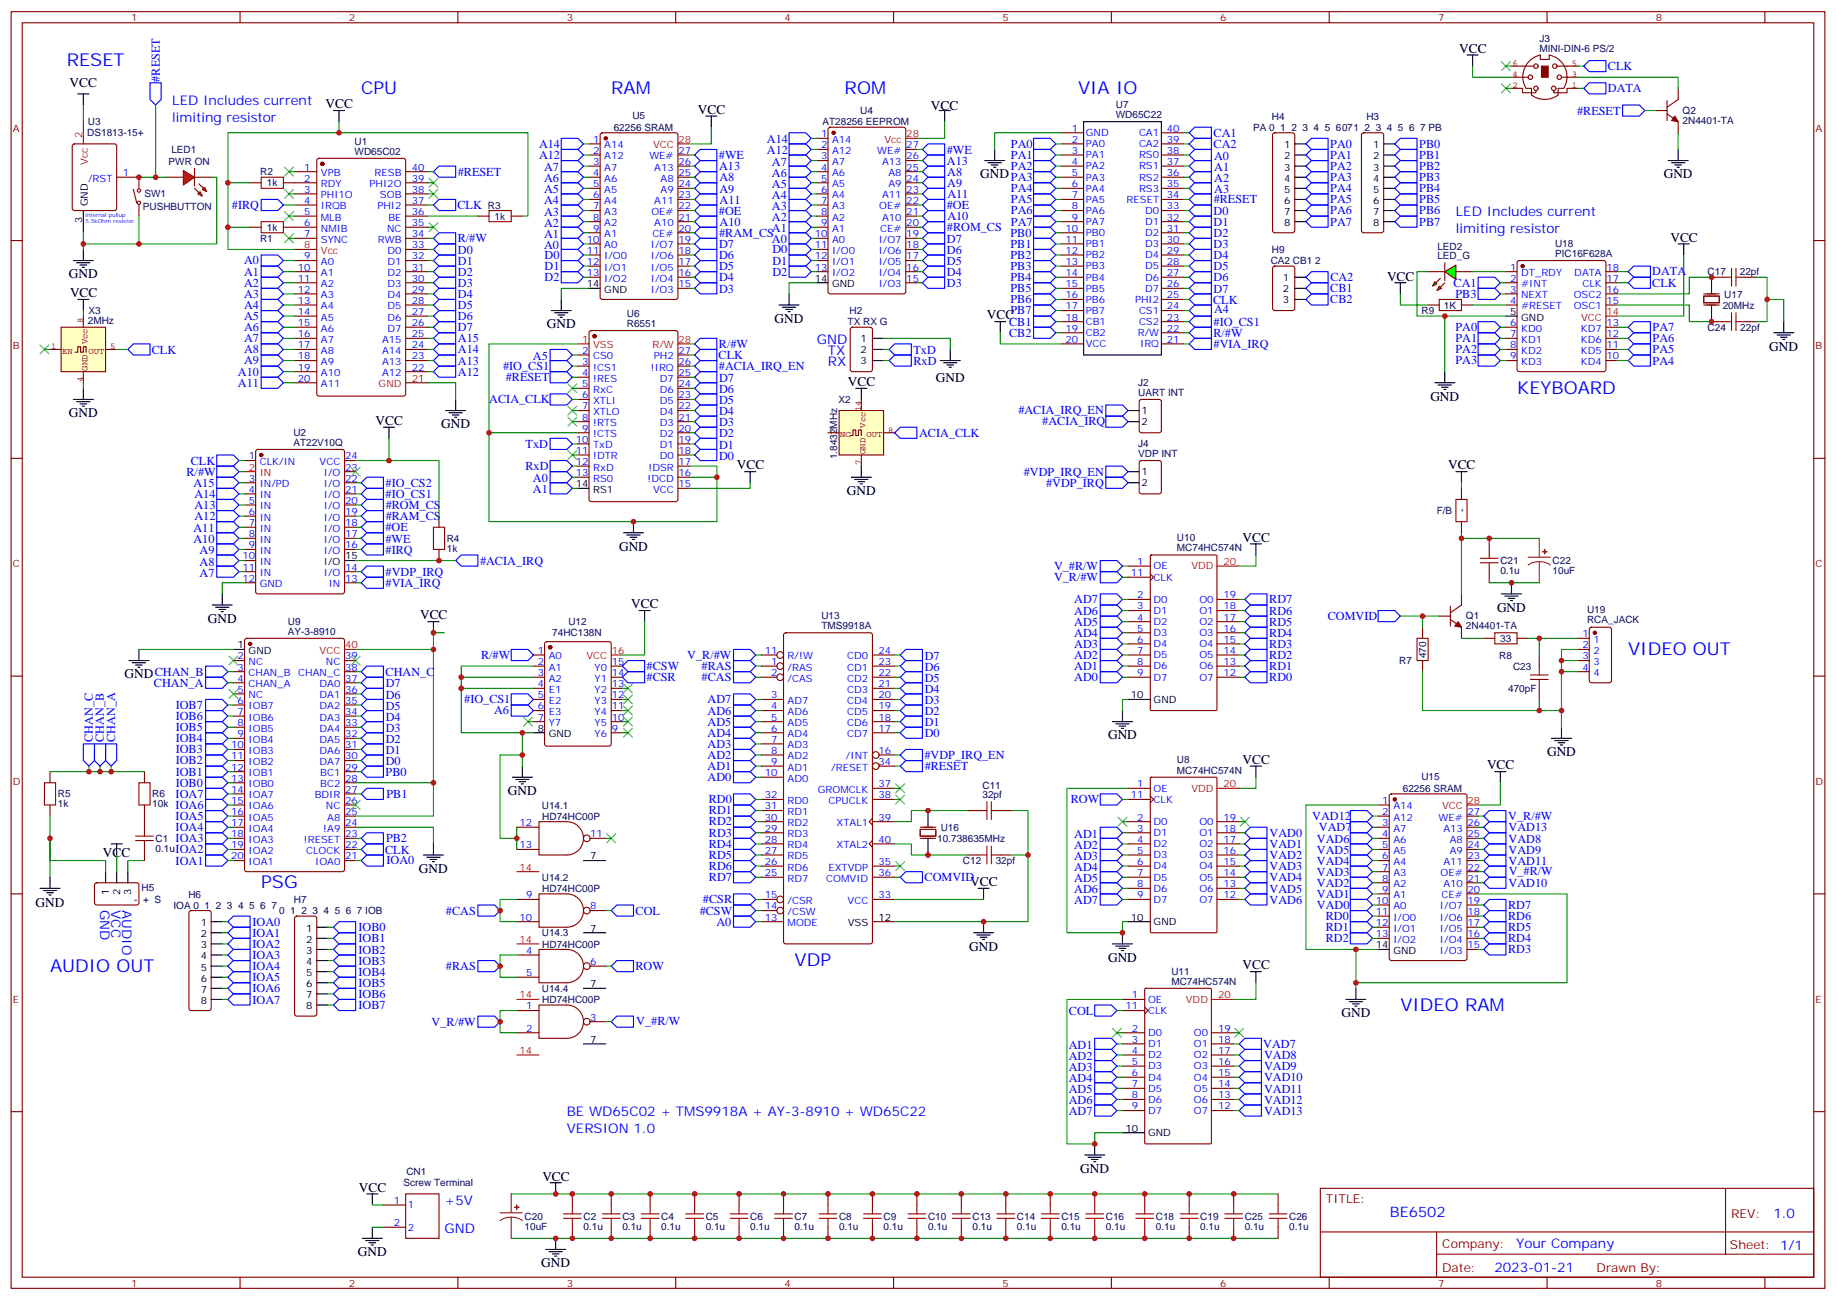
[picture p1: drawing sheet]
<svg xmlns="http://www.w3.org/2000/svg" width="583mm" height="413mm" viewBox="0 0 583 413" stroke-linecap="round" stroke-linejoin="round" font-family="sans-serif">
<defs><g id="words">
<g font-size="5.6" fill="#00f">
<text x="21.2" y="21">RESET</text>
<text x="114.7" y="29.8">CPU</text>
<text x="194" y="29.8">RAM</text>
<text x="268.1" y="29.8">ROM</text>
<text x="342.2" y="29.8">VIA IO</text>
<text x="481.5" y="125.1">KEYBOARD</text>
<text x="516.8" y="208">VIDEO OUT</text>
<text x="82.9" y="282">PSG</text>
<text x="15.9" y="308.5">AUDIO OUT</text>
<text x="252.2" y="306.7">VDP</text>
<text x="444.5" y="320.9">VIDEO RAM</text>
</g>
<text font-size="4.6" fill="#00f" x="441.2" y="386.3">BE6502</text>
<g font-size="4.2">
<text x="463.2" y="16.8">VCC</text>
<text x="22.1" y="27.7">VCC</text>
<text x="103.4" y="34.4">VCC</text>
<text x="295.5" y="34.8">VCC</text>
<text x="221.5" y="36.2">VCC</text>
<text x="311.1" y="56.6">GNDPA3</text>
<text x="528.1" y="56.6">GND</text>
<text x="530.2" y="76.7">VCC</text>
<text x="21.9" y="88.4">GND</text>
<text x="440.3" y="89.1">VCC</text>
<text x="22.2" y="94.4">VCC</text>
<text x="313.3" y="101.4">VCC</text>
<text x="173.6" y="104.2">GND</text>
<text x="245.9" y="102.5">GND</text>
<text x="561.6" y="111.3">GND</text>
<text x="269.2" y="122.6">VCC</text>
<text x="297" y="121.2">GND</text>
<text x="454" y="127.2">GND</text>
<text x="21.9" y="132.5">GND</text>
<text x="119.2" y="134.9">VCC</text>
<text x="140.1" y="136">GND</text>
<text x="233.9" y="149">VCC</text>
<text x="459.7" y="149">VCC</text>
<text x="268.8" y="157.2">GND</text>
<text x="394.4" y="172">VCC</text>
<text x="196.5" y="174.8">GND</text>
<text x="66" y="197.7">GND</text>
<text x="133.3" y="196.7">VCC</text>
<text x="200.4" y="193.1">VCC</text>
<text x="475.2" y="194.2">GND</text>
<text x="39.5" y="215.4">GNDCHAN_B</text>
<text x="351.7" y="234.8">GND</text>
<text x="394.4" y="242.5">VCC</text>
<text x="472" y="244.3">VCC</text>
<text x="491.1" y="240.1">GND</text>
<text x="161.2" y="252.4">GND</text>
<text x="32.7" y="272.1">VCC</text>
<text x="133" y="277.1">GND</text>
<text x="308" y="281.3">VCC</text>
<text x="11.3" y="288.1">GND</text>
<text x="307.6" y="301.8">GND</text>
<text x="351.7" y="305.3">GND</text>
<text x="394.4" y="307.8">VCC</text>
<text x="425.8" y="323">GND</text>
<text x="172.2" y="374.8">VCC</text>
<text x="342.9" y="372.4">GND</text>
<text x="113.9" y="378.4">VCC</text>
<text x="113.6" y="398.8">GND</text>
<text x="171.8" y="402.3">GND</text>
</g>
<g font-size="4.2" fill="#00f">
<text x="54.7" y="33.3">LED Includes current</text>
<text x="54.7" y="38.6">limiting resistor</text>
<text x="462.1" y="68.6">LED Includes current</text>
<text x="462.1" y="73.9">limiting resistor</text>
<text x="259.3" y="109.2">GND</text>
<text x="262.8" y="112.7">TX</text>
<text x="262.8" y="116.2">RX</text>
<text x="31.8" y="288.8" transform="rotate(90 31.8 288.8)">GND</text>
<text x="35.3" y="289" transform="rotate(90 35.3 289)">VCC</text>
<text x="38.8" y="289" transform="rotate(90 38.8 289)">AUDIO</text>
<text x="179.9" y="354.4">BE WD65C02 + TMS9918A + AY-3-8910 + WD65C22</text>
<text x="179.9" y="359.7">VERSION 1.0</text>
<text x="141.1" y="382.6">+5V</text>
<text x="562.9" y="386.6">1.0</text>
<text x="141.1" y="391.4">GND</text>
<text x="481.3" y="396.1">Your Company</text>
<text x="474.4" y="403.9">2023-01-21</text>
</g>
<g font-size="3.9" fill="#00f">
<text x="510.4" y="22.3">CLK</text>
<text x="50.7" y="25.9" transform="rotate(-90 50.7 25.9)">#RESET</text>
<text x="510.4" y="29.2">DATA</text>
<text x="500.6" y="36.4">#RESET</text>
<text x="171.1" y="47">A14</text>
<text x="243.4" y="45.3">A14</text>
<text x="320.9" y="46.9">PA0</text>
<text x="385.2" y="43.4">CA1</text>
<text x="385.2" y="46.9">CA2</text>
<text x="422.3" y="46.9">PA0</text>
<text x="450.5" y="46.9">PB0</text>
<text x="171.1" y="50.6">A12</text>
<text x="228.2" y="50.6">#WE</text>
<text x="243.4" y="48.8">A12</text>
<text x="245" y="52.5">A7</text>
<text x="300.5" y="48.8">#WE</text>
<text x="300.6" y="52.2">A13</text>
<text x="320.9" y="50.5">PA1</text>
<text x="320.9" y="54">PA2</text>
<text x="385.4" y="50.8">A0</text>
<text x="422.3" y="54">PA2</text>
<text x="422.3" y="50.5">PA1</text>
<text x="450.5" y="54">PB2</text>
<text x="450.5" y="50.5">PB1</text>
<text x="145.3" y="55.9">#RESET</text>
<text x="172.7" y="57.8">A6</text>
<text x="172.7" y="54.3">A7</text>
<text x="228.3" y="54">A13</text>
<text x="228.4" y="57.6">A8</text>
<text x="245" y="59.6">A5</text>
<text x="245" y="56.1">A6</text>
<text x="300.7" y="59.4">A9</text>
<text x="300.7" y="55.9">A8</text>
<text x="385.4" y="54.4">A1</text>
<text x="385.4" y="57.9">A2</text>
<text x="422.3" y="57.5">PA3</text>
<text x="450.5" y="57.5">PB3</text>
<text x="172.7" y="64.9">A4</text>
<text x="172.7" y="61.4">A5</text>
<text x="228.4" y="61.2">A9</text>
<text x="228.4" y="64.7">A11</text>
<text x="245" y="63.1">A4</text>
<text x="300.7" y="62.9">A11</text>
<text x="320.9" y="61">PA4</text>
<text x="320.9" y="64.6">PA5</text>
<text x="385.2" y="64.5">#RESET</text>
<text x="385.4" y="61.4">A3</text>
<text x="422.3" y="64.6">PA5</text>
<text x="422.3" y="61">PA4</text>
<text x="450.5" y="64.6">PB5</text>
<text x="450.5" y="61">PB4</text>
<text x="73.6" y="66.3">#IRQ</text>
<text x="145.2" y="66.4">CLK</text>
<text x="172.7" y="71.9">A2</text>
<text x="172.7" y="68.4">A3</text>
<text x="228.2" y="68.2">#OE</text>
<text x="228.4" y="71.7">A10</text>
<text x="245" y="70.2">A2</text>
<text x="245" y="66.7">A3</text>
<text x="300.5" y="66.4">#OE</text>
<text x="300.7" y="70">A10</text>
<text x="320.9" y="68.1">PA6</text>
<text x="320.9" y="71.6">PA7</text>
<text x="385.2" y="68.2">D0</text>
<text x="385.2" y="71.7">D1</text>
<text x="422.3" y="71.6">PA7</text>
<text x="422.3" y="68.1">PA6</text>
<text x="450.5" y="71.6">PB7</text>
<text x="450.5" y="68.1">PB6</text>
<text x="145.3" y="76.9">R/#W</text>
<text x="172.7" y="75.5">A1</text>
<text x="228.3" y="75.3">#RAM_CS</text>
<text x="245" y="77.2">A0</text>
<text x="245" y="73.7">A1</text>
<text x="300.6" y="73.5">#ROM_CS</text>
<text x="300.6" y="77">D7</text>
<text x="320.7" y="75.2">PB0</text>
<text x="385.2" y="75.3">D2</text>
<text x="77.5" y="84">A0</text>
<text x="145.4" y="80.5">D0</text>
<text x="172.7" y="79">A0</text>
<text x="172.8" y="82.2">D0</text>
<text x="228.3" y="78.8">D7</text>
<text x="228.3" y="82.3">D6</text>
<text x="245.2" y="80.5">D0</text>
<text x="245.2" y="84">D1</text>
<text x="300.6" y="80.5">D6</text>
<text x="320.7" y="82.2">PB2</text>
<text x="320.7" y="78.7">PB1</text>
<text x="385.2" y="78.8">D3</text>
<text x="385.2" y="82.3">D4</text>
<text x="77.5" y="87.5">A1</text>
<text x="145.4" y="84.1">D1</text>
<text x="145.4" y="87.6">D2</text>
<text x="172.8" y="89.3">D2</text>
<text x="172.8" y="85.7">D1</text>
<text x="228.3" y="85.8">D5</text>
<text x="228.3" y="89.4">D4</text>
<text x="245.2" y="87.5">D2</text>
<text x="300.6" y="84.1">D5</text>
<text x="300.6" y="87.6">D4</text>
<text x="320.7" y="89.3">PB4</text>
<text x="320.7" y="85.7">PB3</text>
<text x="385.2" y="85.8">D5</text>
<text x="385.2" y="89.4">D6</text>
<text x="422.3" y="89.3">CA2</text>
<text x="524.5" y="87.4">DATA</text>
<text x="77.5" y="91">A2</text>
<text x="77.5" y="94.6">A3</text>
<text x="145.4" y="91.1">D3</text>
<text x="145.4" y="94.7">D4</text>
<text x="228.3" y="92.9">D3</text>
<text x="300.6" y="91.1">D3</text>
<text x="320.7" y="92.8">PB5</text>
<text x="385.2" y="92.9">D7</text>
<text x="422.3" y="92.8">CB1</text>
<text x="461.4" y="91.1">CA1</text>
<text x="462" y="94.6">PB3</text>
<text x="524.5" y="91.1">CLK</text>
<text x="77.5" y="98.1">A4</text>
<text x="77.5" y="101.6">A5</text>
<text x="145.4" y="98.2">D5</text>
<text x="145.4" y="101.7">D6</text>
<text x="320.7" y="99.9">PB7</text>
<text x="320.7" y="96.3">PB6</text>
<text x="385.1" y="96.4">CLK</text>
<text x="385.4" y="99.5">A4</text>
<text x="422.3" y="96.3">CB2</text>
<text x="77.5" y="105.1">A6</text>
<text x="145.4" y="105.2">D7</text>
<text x="320.3" y="103.4">CB1</text>
<text x="320.3" y="106.9">CB2</text>
<text x="385.2" y="106.9">R/#W</text>
<text x="385.2" y="103.5">#IO_CS1</text>
<text x="462" y="105.1">PA0</text>
<text x="524.6" y="105.2">PA7</text>
<text x="48.2" y="112.3">CLK</text>
<text x="77.5" y="108.7">A7</text>
<text x="77.5" y="112.2">A8</text>
<text x="145.3" y="108.7">A15</text>
<text x="145.3" y="112.2">A14</text>
<text x="228.2" y="110.4">R/#W</text>
<text x="290" y="112.3">TxD</text>
<text x="385.2" y="110.5">#VIA_IRQ</text>
<text x="462" y="108.7">PA1</text>
<text x="462" y="112.2">PA2</text>
<text x="524.6" y="112.2">PA5</text>
<text x="524.6" y="108.7">PA6</text>
<text x="75.5" y="119.3">A10</text>
<text x="77.5" y="115.7">A9</text>
<text x="145.3" y="115.7">A13</text>
<text x="145.3" y="119.3">A12</text>
<text x="159.7" y="117.4">#IO_CS1</text>
<text x="169.2" y="114.3">A5</text>
<text x="228.1" y="114.1">CLK</text>
<text x="228.2" y="117.6">#ACIA_IRQ_EN</text>
<text x="290" y="115.8">RxD</text>
<text x="462" y="115.7">PA3</text>
<text x="524.6" y="115.7">PA4</text>
<text x="75.5" y="122.8">A11</text>
<text x="160.5" y="121">#RESET</text>
<text x="228.3" y="121.2">D7</text>
<text x="228.3" y="124.8">D6</text>
<text x="155.3" y="128.1">ACIA_CLK</text>
<text x="228.3" y="128.3">D5</text>
<text x="228.3" y="131.8">D4</text>
<text x="323.3" y="131.6">#ACIA_IRQ_EN</text>
<text x="228.3" y="135.4">D3</text>
<text x="330.8" y="135">#ACIA_IRQ</text>
<text x="166.8" y="142.2">TxD</text>
<text x="228.3" y="138.9">D2</text>
<text x="228.3" y="142.4">D1</text>
<text x="291.7" y="138.8">ACIA_CLK</text>
<text x="60.6" y="147.5">CLK</text>
<text x="166.8" y="149.2">RxD</text>
<text x="228.3" y="145.9">D0</text>
<text x="59.2" y="151">R/#W</text>
<text x="61.4" y="154.5">A15</text>
<text x="122.4" y="154.6">#IO_CS2</text>
<text x="169.2" y="153.1">A0</text>
<text x="325" y="151">#VDP_IRQ_EN</text>
<text x="332.1" y="154.6">#VDP_IRQ</text>
<text x="61.7" y="158.2">A14</text>
<text x="61.7" y="161.7">A13</text>
<text x="122.4" y="158.2">#IO_CS1</text>
<text x="122.4" y="161.7">#ROM_CS</text>
<text x="169.2" y="156.6">A1</text>
<text x="61.7" y="165.2">A12</text>
<text x="122.4" y="165.2">#RAM_CS</text>
<text x="61.4" y="172.5">A10</text>
<text x="61.4" y="169">A11</text>
<text x="122.4" y="172.3">#WE</text>
<text x="122.4" y="168.7">#OE</text>
<text x="63.4" y="179.5">A8</text>
<text x="63.4" y="176">A9</text>
<text x="122.4" y="175.8">#IRQ</text>
<text x="152.4" y="179.3">#ACIA_IRQ</text>
<text x="63.4" y="183.1">A7</text>
<text x="122.4" y="182.8">#VDP_IRQ</text>
<text x="334.6" y="184.5">V_R/#W</text>
<text x="334.6" y="181">V_#R/W</text>
<text x="122.4" y="186.4">#VIA_IRQ</text>
<text x="341" y="191.6">AD7</text>
<text x="402.9" y="191.6">RD7</text>
<text x="341" y="195.1">AD6</text>
<text x="402.9" y="195.1">RD6</text>
<text x="421.5" y="196.9">COMVID</text>
<text x="341" y="198.6">AD5</text>
<text x="341" y="202.2">AD4</text>
<text x="402.9" y="198.6">RD5</text>
<text x="402.9" y="202.2">RD4</text>
<text x="152.7" y="209.2">R/#W</text>
<text x="218.2" y="209.2">V_R/#W</text>
<text x="293.5" y="209.4">D7</text>
<text x="341" y="205.7">AD3</text>
<text x="341" y="209.2">AD2</text>
<text x="402.9" y="205.7">RD3</text>
<text x="402.9" y="209.2">RD2</text>
<text x="122.4" y="214.6">CHAN_C</text>
<text x="205.2" y="212.7">#CSW</text>
<text x="222.7" y="212.8">#RAS</text>
<text x="293.5" y="213">D6</text>
<text x="341" y="212.8">AD1</text>
<text x="402.9" y="212.7">RD1</text>
<text x="48.9" y="218">CHAN_A</text>
<text x="122.4" y="221.8">D6</text>
<text x="122.4" y="218.3">D7</text>
<text x="205.2" y="216.3">#CSR</text>
<text x="222.7" y="216.3">#CAS</text>
<text x="293.5" y="220">D4</text>
<text x="293.5" y="216.5">D5</text>
<text x="341" y="216.3">AD0</text>
<text x="402.9" y="216.3">RD0</text>
<text x="55.8" y="225.1">IOB7</text>
<text x="122.4" y="225.3">D5</text>
<text x="147.4" y="223.2">#IO_CS1</text>
<text x="156.8" y="226.9">A6</text>
<text x="224.6" y="226.9">AD6</text>
<text x="224.6" y="223.3">AD7</text>
<text x="293.5" y="227.1">D2</text>
<text x="293.5" y="223.5">D3</text>
<text x="55.8" y="228.6">IOB6</text>
<text x="55.8" y="232.1">IOB5</text>
<text x="122.4" y="232.4">D3</text>
<text x="122.4" y="228.8">D4</text>
<text x="224.6" y="233.9">AD4</text>
<text x="224.6" y="230.4">AD5</text>
<text x="293.5" y="230.6">D1</text>
<text x="29.5" y="235.5" transform="rotate(-90 29.5 235.5)">CHAN_C</text>
<text x="33" y="235.5" transform="rotate(-90 33 235.5)">CHAN_B</text>
<text x="36.5" y="235.5" transform="rotate(-90 36.5 235.5)">CHAN_A</text>
<text x="55.8" y="235.7">IOB4</text>
<text x="55.8" y="239.2">IOB3</text>
<text x="122.4" y="239.4">D1</text>
<text x="122.4" y="235.9">D2</text>
<text x="224.6" y="237.5">AD3</text>
<text x="293.5" y="234.1">D0</text>
<text x="55.8" y="242.7">IOB2</text>
<text x="122.4" y="242.9">D0</text>
<text x="224.6" y="244.5">AD1</text>
<text x="224.6" y="241">AD2</text>
<text x="293.4" y="241">#VDP_IRQ_EN</text>
<text x="293.5" y="244.5">#RESET</text>
<text x="55.8" y="249.8">IOB0</text>
<text x="55.8" y="246.2">IOB1</text>
<text x="122.4" y="246.4">PB0</text>
<text x="224.6" y="248">AD0</text>
<text x="55.7" y="256.8">IOA6</text>
<text x="55.7" y="253.3">IOA7</text>
<text x="122.7" y="253.3">PB1</text>
<text x="225" y="255">RD0</text>
<text x="339.9" y="255.1">ROW</text>
<text x="55.7" y="263.9">IOA4</text>
<text x="55.7" y="260.4">IOA5</text>
<text x="225" y="258.6">RD1</text>
<text x="225" y="262.1">RD2</text>
<text x="416.5" y="260.2">VAD12</text>
<text x="418.7" y="263.8">VAD7</text>
<text x="478.8" y="260.4">V_R/#W</text>
<text x="478.9" y="264">VAD13</text>
<text x="55.7" y="267.4">IOA3</text>
<text x="122.5" y="267.4">PB2</text>
<text x="225" y="269.1">RD4</text>
<text x="225" y="265.6">RD3</text>
<text x="341" y="266">AD1</text>
<text x="341" y="269.5">AD2</text>
<text x="403" y="265.8">VAD0</text>
<text x="403" y="269.3">VAD1</text>
<text x="418" y="267.5">VAD6</text>
<text x="478.9" y="267.5">VAD8</text>
<text x="55.7" y="274.5">IOA1</text>
<text x="55.7" y="271">IOA2</text>
<text x="122.3" y="271">CLK</text>
<text x="122.7" y="274.5">IOA0</text>
<text x="225" y="272.7">RD5</text>
<text x="341" y="273">AD3</text>
<text x="403" y="272.8">VAD2</text>
<text x="418" y="271">VAD5</text>
<text x="418" y="274.6">VAD4</text>
<text x="478.9" y="274.6">VAD11</text>
<text x="478.9" y="271">VAD9</text>
<text x="225" y="276.2">RD6</text>
<text x="225" y="279.7">RD7</text>
<text x="293.5" y="279.9">COMVID</text>
<text x="341" y="276.5">AD4</text>
<text x="341" y="280.1">AD5</text>
<text x="403" y="276.3">VAD3</text>
<text x="403" y="279.9">VAD4</text>
<text x="418" y="278.1">VAD3</text>
<text x="418" y="281.6">VAD2</text>
<text x="478.9" y="281.6">VAD10</text>
<text x="478.9" y="277.9">V_#R/W</text>
<text x="223.1" y="286.8">#CSR</text>
<text x="341" y="283.6">AD6</text>
<text x="341" y="287.1">AD7</text>
<text x="403" y="283.4">VAD5</text>
<text x="403" y="286.9">VAD6</text>
<text x="418" y="285.2">VAD1</text>
<text x="80.1" y="293.9">IOA0</text>
<text x="141.6" y="290.4">#CAS</text>
<text x="201.8" y="290.4">COL</text>
<text x="222.1" y="290.4">#CSW</text>
<text x="227.4" y="293.9">A0</text>
<text x="418" y="288.7">VAD0</text>
<text x="420.8" y="292.1">RD0</text>
<text x="478.7" y="292.1">RD6</text>
<text x="478.7" y="288.6">RD7</text>
<text x="80.1" y="297.5">IOA1</text>
<text x="113.8" y="295.7">IOB0</text>
<text x="113.8" y="299.2">IOB1</text>
<text x="420.8" y="295.6">RD1</text>
<text x="420.8" y="299.2">RD2</text>
<text x="478.7" y="299.2">RD4</text>
<text x="478.7" y="295.6">RD5</text>
<text x="80.1" y="304.5">IOA3</text>
<text x="80.1" y="301">IOA2</text>
<text x="113.8" y="302.8">IOB2</text>
<text x="478.7" y="302.7">RD3</text>
<text x="80.1" y="308">IOA4</text>
<text x="80.1" y="311.6">IOA5</text>
<text x="113.8" y="306.3">IOB3</text>
<text x="113.8" y="309.8">IOB4</text>
<text x="141.6" y="308">#RAS</text>
<text x="201.7" y="308">ROW</text>
<text x="80.1" y="315.1">IOA6</text>
<text x="113.8" y="313.3">IOB5</text>
<text x="113.8" y="316.9">IOB6</text>
<text x="80.1" y="318.6">IOA7</text>
<text x="113.8" y="320.4">IOB7</text>
<text x="339.3" y="322.1">COL</text>
<text x="137" y="325.6">V_R/#W</text>
<text x="202" y="325.6">V_#R/W</text>
<text x="339.3" y="333">AD1</text>
<text x="401" y="332.7">VAD7</text>
<text x="339.3" y="336.5">AD2</text>
<text x="339.3" y="340">AD3</text>
<text x="401.2" y="336.3">VAD8</text>
<text x="401.2" y="339.8">VAD9</text>
<text x="339.3" y="343.6">AD4</text>
<text x="339.3" y="347.1">AD5</text>
<text x="401.2" y="343.4">VAD10</text>
<text x="401.2" y="346.9">VAD11</text>
<text x="339.3" y="350.6">AD6</text>
<text x="401.2" y="350.4">VAD12</text>
<text x="401.2" y="354">VAD13</text>
<text x="339.3" y="354.2">AD7</text>
</g>
<g font-size="3.9" fill="#800">
<text x="420.9" y="381.9">TITLE:</text>
<text x="549.5" y="386.6">REV:</text>
<text x="457.8" y="396.1">Company:</text>
<text x="549.1" y="396.7">Sheet: 1/1</text>
<text x="457.8" y="403.8">Date:</text>
<text x="506.8" y="403.8">Drawn By:</text>
</g>
<g font-size="3.2" fill="#800">
<text x="41.6" y="6.7">1</text>
<text x="110.8" y="6.7">2</text>
<text x="179.9" y="6.7">3</text>
<text x="249.1" y="6.7">4</text>
<text x="318.2" y="6.7">5</text>
<text x="387.3" y="6.7">6</text>
<text x="456.5" y="6.7">7</text>
<text x="525.6" y="6.7">8</text>
<text x="4.1" y="41.8">A</text>
<text x="576.3" y="41.8">A</text>
<text x="4.1" y="110.9">B</text>
<text x="576.3" y="110.9">B</text>
<text x="4.1" y="180.1">C</text>
<text x="576.3" y="180.1">C</text>
<text x="4.1" y="249.2">D</text>
<text x="576.3" y="249.2">D</text>
<text x="4.1" y="318.4">E</text>
<text x="576.3" y="318.4">E</text>
<text x="41.6" y="408.5">1</text>
<text x="110.8" y="408.5">2</text>
<text x="179.9" y="408.5">3</text>
<text x="249.1" y="408.5">4</text>
<text x="318.2" y="408.5">5</text>
<text x="387.3" y="408.5">6</text>
<text x="456.5" y="408.5">7</text>
<text x="525.6" y="408.5">8</text>
</g>
<g font-size="3.2" fill="#000080">
<text x="488.6" y="16.4">MINI-DIN-6 PS/2</text>
<text x="488.6" y="13.2">J3</text>
<text x="354.2" y="34.4">U7</text>
<text x="27.9" y="39.8">U3</text>
<text x="194.8" y="41.6">62256 SRAM</text>
<text x="200.7" y="37.8">U5</text>
<text x="261.1" y="39.8">AT28256 EEPROM</text>
<text x="273" y="36">U4</text>
<text x="354.2" y="37.6">WD65C22</text>
<text x="397.7" y="41.5">PA 0 1 2 3 4 5 6 7</text>
<text x="403.7" y="38">H4</text>
<text x="426.1" y="41.5">0 1 2 3 4 5 6 7 PB</text>
<text x="433.7" y="38">H3</text>
<text x="534.1" y="39.3">2N4401-TA</text>
<text x="534.1" y="36.2">Q2</text>
<text x="27.7" y="43.3">DS1813-15+</text>
<text x="112.6" y="46">U1</text>
<text x="53.5" y="52.4">PWR ON</text>
<text x="54.4" y="48.6">LED1</text>
<text x="112.5" y="49.2">WD65C02</text>
<text x="82.6" y="55.6">R2</text>
<text x="84.7" y="59.2">1k</text>
<text x="45.8" y="62.7">SW1</text>
<text x="45.3" y="66.7">PUSHBUTTON</text>
<text x="154.9" y="66.2">R3</text>
<text x="157" y="69.8">1k</text>
<text x="82.6" y="76.8">R1</text>
<text x="84.7" y="73.3">1k</text>
<text x="403.3" y="83.9">CA2 CB1 2</text>
<text x="403.7" y="80.3">H9</text>
<text x="456.3" y="82.4">LED_G</text>
<text x="456.3" y="79.3">LED2</text>
<text x="493.6" y="81.5">PIC16F628A</text>
<text x="493.6" y="78.3">U18</text>
<text x="542" y="87.4">C17</text>
<text x="552.3" y="87.4">22pf</text>
<text x="547.3" y="94.5">U17</text>
<text x="28.1" y="99.7">X3</text>
<text x="199" y="100.7">U6</text>
<text x="269.7" y="99.8">H2</text>
<text x="451.2" y="99.7">R9</text>
<text x="458.3" y="98">1K</text>
<text x="546.8" y="98">20MHz</text>
<text x="27.9" y="102.9">2MHz</text>
<text x="199" y="103.9">R6551</text>
<text x="269.1" y="103.3">TX RX G</text>
<text x="542" y="105">C24</text>
<text x="552.4" y="105">22pf</text>
<text x="361.3" y="125.8">UART INT</text>
<text x="361.3" y="122.5">J2</text>
<text x="266.2" y="128">X2</text>
<text x="93.1" y="141.6">AT22V10Q</text>
<text x="93.1" y="138.5">U2</text>
<text x="361.3" y="141.9">J4</text>
<text x="265.8" y="145.9" transform="rotate(-90 265.8 145.9)">1.8432MHz</text>
<text x="361.3" y="145.2">VDP INT</text>
<text x="456.1" y="163.3">F/B</text>
<text x="465" y="162.6" transform="rotate(-90 465 162.6)">-</text>
<text x="141.8" y="172">R4</text>
<text x="373.6" y="171.8">U10</text>
<text x="141.8" y="175.2">1k</text>
<text x="373.6" y="175">MC74HC574N</text>
<text x="476.2" y="179.2">C21</text>
<text x="492.8" y="179.1">C22</text>
<text x="476.2" y="182.3">0.1u</text>
<text x="492.8" y="182.3">10uF</text>
<text x="260.7" y="196.6">U13</text>
<text x="465.3" y="196.7">Q1</text>
<text x="503.8" y="197.9">RCA_JACK</text>
<text x="503.8" y="194.7">U19</text>
<text x="91.4" y="201.6">AY-3-8910</text>
<text x="91.4" y="198.4">U9</text>
<text x="175.3" y="202">74HC138N</text>
<text x="180.4" y="198.5">U12</text>
<text x="260.7" y="199.8">TMS9918A</text>
<text x="465.3" y="199.8">2N4401-TA</text>
<text x="476.2" y="203.8">33</text>
<text x="452.7" y="208.9" transform="rotate(-90 452.7 208.9)">470</text>
<text x="475.9" y="209.1">R8</text>
<text x="444.2" y="210.9">R7</text>
<text x="480.3" y="212.6">C23</text>
<text x="478.7" y="219.7">470pF</text>
<text x="373.6" y="245.6">MC74HC574N</text>
<text x="373.6" y="242.4">U8</text>
<text x="311.9" y="250.4">C11</text>
<text x="445.3" y="251.5">62256 SRAM</text>
<text x="451.2" y="247.7">U15</text>
<text x="18.3" y="256.3">1k</text>
<text x="18.3" y="253.1">R5</text>
<text x="48.3" y="256.3">10k</text>
<text x="48.3" y="253.1">R6</text>
<text x="172" y="256.7">U14.1</text>
<text x="311.9" y="253.5">32pf</text>
<text x="172.1" y="260.3">HD74HC00P</text>
<text x="298.6" y="263.8">U16</text>
<text x="49.4" y="267.2">C1</text>
<text x="297.5" y="267.3">10.738635MHz</text>
<text x="49.4" y="270.4">0.1u</text>
<text x="305.7" y="274.4">C12</text>
<text x="316.1" y="274.4">32pf</text>
<text x="172" y="279.7">U14.2</text>
<text x="42.6" y="286.7">- + S</text>
<text x="44.9" y="282.8">H5</text>
<text x="59.8" y="285">H6</text>
<text x="93.3" y="286.7">H7</text>
<text x="172.1" y="283.2">HD74HC00P</text>
<text x="55.1" y="288.5">IOA 0 1 2 3 4 5 6 7</text>
<text x="88.6" y="290.3">0 1 2 3 4 5 6 7 IOB</text>
<text x="172" y="297.3">U14.3</text>
<text x="172.1" y="300.8">HD74HC00P</text>
<text x="371.8" y="309.4">U11</text>
<text x="172" y="314.9">U14.4</text>
<text x="371.8" y="312.6">MC74HC574N</text>
<text x="172.1" y="318.5">HD74HC00P</text>
<text x="128.1" y="376.7">Screw Terminal</text>
<text x="129" y="373.1">CN1</text>
<text x="166.5" y="387.3">C20</text>
<text x="185.2" y="387.3">C2</text>
<text x="197.6" y="387.3">C3</text>
<text x="209.9" y="387.3">C4</text>
<text x="224" y="387.3">C5</text>
<text x="238.1" y="387.3">C6</text>
<text x="252.2" y="387.3">C7</text>
<text x="266.3" y="387.3">C8</text>
<text x="280.5" y="387.3">C9</text>
<text x="294.6" y="387.3">C10</text>
<text x="308.7" y="387.3">C13</text>
<text x="322.8" y="387.3">C14</text>
<text x="336.9" y="387.3">C15</text>
<text x="351" y="387.3">C16</text>
<text x="366.9" y="387.3">C18</text>
<text x="381" y="387.3">C19</text>
<text x="395.1" y="387.3">C25</text>
<text x="409.2" y="387.3">C26</text>
<text x="166.5" y="390.4">10uF</text>
<text x="185.2" y="390.4">0.1u</text>
<text x="197.6" y="390.4">0.1u</text>
<text x="209.9" y="390.4">0.1u</text>
<text x="224" y="390.4">0.1u</text>
<text x="238.1" y="390.4">0.1u</text>
<text x="252.2" y="390.4">0.1u</text>
<text x="266.3" y="390.4">0.1u</text>
<text x="280.5" y="390.4">0.1u</text>
<text x="294.6" y="390.4">0.1u</text>
<text x="308.7" y="390.4">0.1u</text>
<text x="322.8" y="390.4">0.1u</text>
<text x="336.9" y="390.4">0.1u</text>
<text x="351" y="390.4">0.1u</text>
<text x="366.9" y="390.4">0.1u</text>
<text x="381" y="390.4">0.1u</text>
<text x="395.1" y="390.4">0.1u</text>
<text x="409.2" y="390.4">0.1u</text>
</g>
<g font-size="3.2" fill="#00f">
<text x="340.2" y="41.8">1</text>
<text x="370.4" y="41.8">40</text>
<text x="188.3" y="45.3">1</text>
<text x="191.8" y="47.1">A14</text>
<text x="260.6" y="43.6">1</text>
<text x="260.6" y="47.1">2</text>
<text x="264.1" y="45.3">A14</text>
<text x="287.7" y="47.1">27</text>
<text x="340.2" y="45.3">2</text>
<text x="344.7" y="43.2">GND</text>
<text x="344.7" y="46.7">PA0</text>
<text x="361.5" y="46.7">CA2</text>
<text x="361.5" y="43.2">CA1</text>
<text x="370.4" y="45.3">39</text>
<text x="188.3" y="52.4">3</text>
<text x="188.3" y="48.9">2</text>
<text x="191.8" y="50.6">A12</text>
<text x="206.1" y="50.6">WE#</text>
<text x="215.4" y="48.9">27</text>
<text x="215.4" y="52.4">26</text>
<text x="260.6" y="50.6">3</text>
<text x="264.1" y="48.9">A12</text>
<text x="264.1" y="52.4">A7</text>
<text x="278.5" y="48.9">WE#</text>
<text x="280" y="52.4">A13</text>
<text x="287.7" y="50.6">26</text>
<text x="340.2" y="48.9">3</text>
<text x="340.2" y="52.4">4</text>
<text x="344.7" y="50.3">PA1</text>
<text x="344.7" y="53.8">PA2</text>
<text x="361.6" y="53.8">RS1</text>
<text x="361.6" y="50.3">RS0</text>
<text x="370.4" y="52.4">37</text>
<text x="370.4" y="48.9">38</text>
<text x="28" y="57.7">/RST</text>
<text x="39" y="55.9">1</text>
<text x="96.6" y="54.2">1</text>
<text x="96.6" y="57.7">2</text>
<text x="101.8" y="55.9">VPB</text>
<text x="101.8" y="59.4">RDY</text>
<text x="117.3" y="59.4">PHI2O</text>
<text x="118.9" y="55.9">RESB</text>
<text x="130.7" y="57.7">39</text>
<text x="130.7" y="54.2">40</text>
<text x="188.3" y="59.4">5</text>
<text x="188.3" y="55.9">4</text>
<text x="191.8" y="57.7">A6</text>
<text x="191.8" y="54.2">A7</text>
<text x="207.7" y="54.2">A13</text>
<text x="209.7" y="57.7">A8</text>
<text x="215.4" y="55.9">25</text>
<text x="215.4" y="59.4">24</text>
<text x="260.6" y="54.2">4</text>
<text x="260.6" y="57.7">5</text>
<text x="264.1" y="55.9">A6</text>
<text x="264.1" y="59.4">A5</text>
<text x="282" y="59.4">A9</text>
<text x="282" y="55.9">A8</text>
<text x="287.7" y="57.7">24</text>
<text x="287.7" y="54.2">25</text>
<text x="340.2" y="55.9">5</text>
<text x="340.2" y="59.4">6</text>
<text x="344.7" y="57.3">PA3</text>
<text x="361.6" y="57.3">RS2</text>
<text x="370.4" y="59.4">35</text>
<text x="370.4" y="55.9">36</text>
<text x="96.6" y="61.2">3</text>
<text x="96.6" y="64.7">4</text>
<text x="101.8" y="63">PHI1O</text>
<text x="120.6" y="63">SOB</text>
<text x="130.7" y="64.7">37</text>
<text x="130.7" y="61.2">38</text>
<text x="188.3" y="63">6</text>
<text x="191.8" y="64.7">A4</text>
<text x="191.8" y="61.2">A5</text>
<text x="207.7" y="64.7">A11</text>
<text x="209.7" y="61.2">A9</text>
<text x="215.4" y="63">23</text>
<text x="260.6" y="61.2">6</text>
<text x="260.6" y="64.7">7</text>
<text x="264.1" y="63">A4</text>
<text x="280" y="63">A11</text>
<text x="287.7" y="64.7">22</text>
<text x="287.7" y="61.2">23</text>
<text x="340.2" y="63">7</text>
<text x="344.7" y="60.9">PA4</text>
<text x="344.7" y="64.4">PA5</text>
<text x="357.6" y="64.4">RESET</text>
<text x="361.6" y="60.9">RS3</text>
<text x="370.4" y="63">34</text>
<text x="96.6" y="68.3">5</text>
<text x="96.6" y="71.8">6</text>
<text x="101.8" y="66.5">IRQB</text>
<text x="101.8" y="70">MLB</text>
<text x="119.8" y="66.5">PHI2</text>
<text x="123.3" y="70">BE</text>
<text x="130.7" y="71.8">35</text>
<text x="130.7" y="68.3">36</text>
<text x="188.3" y="70">8</text>
<text x="188.3" y="66.5">7</text>
<text x="191.8" y="71.8">A2</text>
<text x="191.8" y="68.3">A3</text>
<text x="206.8" y="68.3">OE#</text>
<text x="207.7" y="71.8">A10</text>
<text x="215.4" y="66.5">22</text>
<text x="215.4" y="70">21</text>
<text x="260.6" y="68.3">8</text>
<text x="260.6" y="71.8">9</text>
<text x="264.1" y="66.5">A3</text>
<text x="264.1" y="70">A2</text>
<text x="279.1" y="66.5">OE#</text>
<text x="280" y="70">A10</text>
<text x="287.7" y="71.8">20</text>
<text x="287.7" y="68.3">21</text>
<text x="340.2" y="66.5">8</text>
<text x="340.2" y="70">9</text>
<text x="344.7" y="67.9">PA6</text>
<text x="344.7" y="71.4">PA7</text>
<text x="363.5" y="71.4">D1</text>
<text x="363.5" y="67.9">D0</text>
<text x="370.4" y="70">32</text>
<text x="370.4" y="66.5">33</text>
<text x="96.6" y="75.3">7</text>
<text x="101.8" y="73.6">NMIB</text>
<text x="101.8" y="77.1">SYNC</text>
<text x="119.9" y="77.1">RWB</text>
<text x="122.9" y="73.6">NC</text>
<text x="130.7" y="75.3">34</text>
<text x="186.3" y="77.1">10</text>
<text x="188.3" y="73.6">9</text>
<text x="191.8" y="75.3">A1</text>
<text x="207.1" y="75.3">CE#</text>
<text x="215.4" y="73.6">20</text>
<text x="215.4" y="77.1">19</text>
<text x="258.6" y="75.3">10</text>
<text x="264.1" y="73.6">A1</text>
<text x="264.1" y="77.1">A0</text>
<text x="278.9" y="77.1">I/O7</text>
<text x="279.4" y="73.6">CE#</text>
<text x="287.7" y="75.3">19</text>
<text x="338.2" y="73.6">10</text>
<text x="338.2" y="77.1">11</text>
<text x="344.7" y="75">PB0</text>
<text x="363.5" y="75">D2</text>
<text x="370.4" y="77.1">30</text>
<text x="370.4" y="73.6">31</text>
<text x="96.6" y="82.4">9</text>
<text x="123" y="80.6">D0</text>
<text x="130.7" y="82.4">32</text>
<text x="130.7" y="78.8">33</text>
<text x="186.3" y="80.6">11</text>
<text x="191.8" y="82.4">I/O0</text>
<text x="191.8" y="78.8">A0</text>
<text x="206.6" y="78.8">I/O7</text>
<text x="206.6" y="82.4">I/O6</text>
<text x="215.4" y="80.6">18</text>
<text x="258.6" y="78.8">11</text>
<text x="258.6" y="82.4">12</text>
<text x="264.1" y="80.6">I/O0</text>
<text x="278.9" y="80.6">I/O6</text>
<text x="287.7" y="82.4">17</text>
<text x="287.7" y="78.8">18</text>
<text x="338.2" y="80.6">12</text>
<text x="344.7" y="78.5">PB1</text>
<text x="344.7" y="82">PB2</text>
<text x="363.5" y="82">D4</text>
<text x="363.5" y="78.5">D3</text>
<text x="370.4" y="80.6">29</text>
<text x="94.6" y="85.9">10</text>
<text x="94.6" y="89.4">11</text>
<text x="101.8" y="84.1">A0</text>
<text x="101.8" y="87.7">A1</text>
<text x="123" y="87.7">D2</text>
<text x="123" y="84.1">D1</text>
<text x="130.7" y="89.4">30</text>
<text x="130.7" y="85.9">31</text>
<text x="186.3" y="87.7">13</text>
<text x="186.3" y="84.1">12</text>
<text x="191.8" y="89.4">I/O2</text>
<text x="191.8" y="85.9">I/O1</text>
<text x="206.6" y="85.9">I/O5</text>
<text x="206.6" y="89.4">I/O4</text>
<text x="215.4" y="84.1">17</text>
<text x="215.4" y="87.7">16</text>
<text x="258.6" y="85.9">13</text>
<text x="264.1" y="84.1">I/O1</text>
<text x="264.1" y="87.7">I/O2</text>
<text x="278.9" y="87.7">I/O4</text>
<text x="278.9" y="84.1">I/O5</text>
<text x="287.7" y="89.4">15</text>
<text x="287.7" y="85.9">16</text>
<text x="338.2" y="84.1">13</text>
<text x="338.2" y="87.7">14</text>
<text x="344.7" y="85.5">PB3</text>
<text x="344.7" y="89.1">PB4</text>
<text x="363.5" y="89.1">D6</text>
<text x="363.5" y="85.5">D5</text>
<text x="370.4" y="87.7">27</text>
<text x="370.4" y="84.1">28</text>
<text x="479.4" y="85.9">1</text>
<text x="479.4" y="89.4">2</text>
<text x="482.8" y="87.7">DT_RDY</text>
<text x="499.7" y="87.7">DATA</text>
<text x="509.9" y="89.4">17</text>
<text x="509.9" y="85.9">18</text>
<text x="94.6" y="93">12</text>
<text x="101.8" y="91.2">A2</text>
<text x="101.8" y="94.7">A3</text>
<text x="123" y="94.7">D4</text>
<text x="123" y="91.2">D3</text>
<text x="130.7" y="93">29</text>
<text x="206.6" y="93">I/O3</text>
<text x="215.4" y="91.2">15</text>
<text x="278.9" y="91.2">I/O3</text>
<text x="338.2" y="91.2">15</text>
<text x="338.2" y="94.7">16</text>
<text x="344.7" y="92.6">PB5</text>
<text x="363.5" y="92.6">D7</text>
<text x="370.4" y="94.7">25</text>
<text x="370.4" y="91.2">26</text>
<text x="479.4" y="93">3</text>
<text x="482.8" y="91.2">#INT</text>
<text x="482.8" y="94.7">NEXT</text>
<text x="499.6" y="94.7">OSC2</text>
<text x="502.3" y="91.2">CLK</text>
<text x="509.9" y="93">16</text>
<text x="94.6" y="96.5">13</text>
<text x="94.6" y="100">14</text>
<text x="101.8" y="98.2">A4</text>
<text x="101.8" y="101.8">A5</text>
<text x="123" y="101.8">D6</text>
<text x="123" y="98.2">D5</text>
<text x="130.7" y="100">27</text>
<text x="130.7" y="96.5">28</text>
<text x="338.2" y="98.2">17</text>
<text x="338.2" y="101.8">18</text>
<text x="344.7" y="96.1">PB6</text>
<text x="344.7" y="99.7">PB7</text>
<text x="360.3" y="96.1">PHI2</text>
<text x="361.5" y="99.7">CS1</text>
<text x="370.4" y="101.8">23</text>
<text x="370.4" y="98.2">24</text>
<text x="479.4" y="96.5">4</text>
<text x="482.8" y="98.2">#RESET</text>
<text x="499.6" y="98.2">OSC1</text>
<text x="509.9" y="96.5">15</text>
<text x="94.6" y="103.5">15</text>
<text x="94.6" y="107.1">16</text>
<text x="101.8" y="105.3">A6</text>
<text x="123" y="105.3">D7</text>
<text x="130.7" y="107.1">25</text>
<text x="130.7" y="103.5">26</text>
<text x="338.2" y="105.3">19</text>
<text x="344.7" y="103.2">CB1</text>
<text x="344.7" y="106.7">CB2</text>
<text x="361.2" y="106.7">R/W</text>
<text x="361.5" y="103.2">CS2</text>
<text x="370.4" y="105.3">22</text>
<text x="479.4" y="103.5">6</text>
<text x="479.4" y="107.1">7</text>
<text x="482.8" y="105.3">KD0</text>
<text x="501.8" y="105.3">KD7</text>
<text x="509.9" y="107.1">12</text>
<text x="509.9" y="103.5">13</text>
<text x="94.6" y="110.6">17</text>
<text x="101.8" y="108.8">A7</text>
<text x="101.8" y="112.4">A8</text>
<text x="121.3" y="112.4">A14</text>
<text x="121.3" y="108.8">A15</text>
<text x="130.7" y="110.6">24</text>
<text x="184.8" y="112.4">2</text>
<text x="215.4" y="112.4">27</text>
<text x="338.2" y="108.8">20</text>
<text x="344.7" y="110.2">VCC</text>
<text x="361.9" y="110.2">IRQ</text>
<text x="370.4" y="108.8">21</text>
<text x="479.4" y="110.6">8</text>
<text x="482.8" y="108.8">KD1</text>
<text x="482.8" y="112.4">KD2</text>
<text x="501.8" y="112.4">KD5</text>
<text x="501.8" y="108.8">KD6</text>
<text x="509.9" y="110.6">11</text>
<text x="94.6" y="114.1">18</text>
<text x="94.6" y="117.7">19</text>
<text x="101.8" y="115.9">A9</text>
<text x="101.8" y="119.4">A10</text>
<text x="121.3" y="119.4">A12</text>
<text x="121.3" y="115.9">A13</text>
<text x="130.7" y="117.7">22</text>
<text x="130.7" y="114.1">23</text>
<text x="184.8" y="115.9">3</text>
<text x="184.8" y="119.4">4</text>
<text x="188.3" y="114.1">CS0</text>
<text x="188.3" y="117.7">!CS1</text>
<text x="206.6" y="117.7">!IRQ</text>
<text x="207.6" y="114.1">PH2</text>
<text x="215.4" y="119.4">25</text>
<text x="215.4" y="115.9">26</text>
<text x="479.4" y="114.1">9</text>
<text x="482.8" y="115.9">KD3</text>
<text x="501.8" y="115.9">KD4</text>
<text x="509.9" y="114.1">10</text>
<text x="94.6" y="121.2">20</text>
<text x="101.8" y="122.9">A11</text>
<text x="184.8" y="122.9">5</text>
<text x="188.3" y="121.2">!RES</text>
<text x="188.3" y="124.7">RxC</text>
<text x="209.4" y="124.7">D6</text>
<text x="209.4" y="121.2">D7</text>
<text x="215.4" y="122.9">24</text>
<text x="184.8" y="126.5">6</text>
<text x="184.8" y="130">7</text>
<text x="188.3" y="128.2">XTLI</text>
<text x="188.3" y="131.8">XTLO</text>
<text x="209.4" y="131.8">D4</text>
<text x="209.4" y="128.2">D5</text>
<text x="215.4" y="130">22</text>
<text x="215.4" y="126.5">23</text>
<text x="184.8" y="133.5">8</text>
<text x="184.8" y="137.1">9</text>
<text x="188.3" y="135.3">!RTS</text>
<text x="209.4" y="135.3">D3</text>
<text x="215.4" y="137.1">20</text>
<text x="215.4" y="133.5">21</text>
<text x="182.8" y="140.6">10</text>
<text x="188.3" y="138.8">!CTS</text>
<text x="188.3" y="142.3">TxD</text>
<text x="209.4" y="142.3">D1</text>
<text x="209.4" y="138.8">D2</text>
<text x="215.4" y="140.6">19</text>
<text x="78.9" y="145.9">1</text>
<text x="82.4" y="147.6">CLK/IN</text>
<text x="101.5" y="147.6">VCC</text>
<text x="109.5" y="149.4">23</text>
<text x="109.5" y="145.9">24</text>
<text x="182.8" y="144.1">11</text>
<text x="182.8" y="147.6">12</text>
<text x="188.3" y="145.9">!DTR</text>
<text x="188.3" y="149.4">RxD</text>
<text x="205.8" y="149.4">!DSR</text>
<text x="209.4" y="145.9">D0</text>
<text x="215.4" y="147.6">17</text>
<text x="215.4" y="144.1">18</text>
<text x="78.9" y="152.9">3</text>
<text x="82.4" y="154.7">IN/PD</text>
<text x="102.8" y="154.7">I/O</text>
<text x="102.8" y="151.2">I/O</text>
<text x="109.5" y="152.9">22</text>
<text x="182.8" y="151.2">13</text>
<text x="188.3" y="152.9">RS0</text>
<text x="205.5" y="152.9">!DCD</text>
<text x="215.4" y="154.7">15</text>
<text x="215.4" y="151.2">16</text>
<text x="78.9" y="156.5">4</text>
<text x="78.9" y="160">5</text>
<text x="82.4" y="158.2">IN</text>
<text x="82.4" y="161.7">IN</text>
<text x="102.8" y="161.7">I/O</text>
<text x="102.8" y="158.2">I/O</text>
<text x="109.5" y="160">20</text>
<text x="109.5" y="156.5">21</text>
<text x="207.3" y="156.5">VCC</text>
<text x="78.9" y="163.5">6</text>
<text x="78.9" y="167">7</text>
<text x="82.4" y="165.3">IN</text>
<text x="102.8" y="165.3">I/O</text>
<text x="109.5" y="167">18</text>
<text x="109.5" y="163.5">19</text>
<text x="78.9" y="170.6">8</text>
<text x="82.4" y="168.8">IN</text>
<text x="82.4" y="172.3">IN</text>
<text x="102.8" y="172.3">I/O</text>
<text x="102.8" y="168.8">I/O</text>
<text x="109.5" y="170.6">17</text>
<text x="76.9" y="177.6">10</text>
<text x="78.9" y="174.1">9</text>
<text x="82.4" y="175.9">IN</text>
<text x="82.4" y="179.4">IN</text>
<text x="102.8" y="175.9">I/O</text>
<text x="109.5" y="174.1">16</text>
<text x="361" y="179.4">1</text>
<text x="76.9" y="181.2">11</text>
<text x="76.9" y="184.7">12</text>
<text x="82.4" y="182.9">IN</text>
<text x="102.8" y="182.9">I/O</text>
<text x="109.5" y="184.7">13</text>
<text x="109.5" y="181.2">14</text>
<text x="359" y="182.9">11</text>
<text x="366.2" y="180.8">OE</text>
<text x="366.2" y="184.3">CLK</text>
<text x="82.4" y="186.4">GND</text>
<text x="104.3" y="186.4">IN</text>
<text x="361" y="190">2</text>
<text x="366.2" y="191.4">D0</text>
<text x="380.7" y="191.4">O0</text>
<text x="388.4" y="190">19</text>
<text x="361" y="193.5">3</text>
<text x="361" y="197">4</text>
<text x="366.2" y="194.9">D1</text>
<text x="380.7" y="194.9">O1</text>
<text x="388.4" y="193.5">18</text>
<text x="388.4" y="197">17</text>
<text x="361" y="200.6">5</text>
<text x="366.2" y="198.4">D2</text>
<text x="366.2" y="202">D3</text>
<text x="380.7" y="198.4">O2</text>
<text x="380.7" y="202">O3</text>
<text x="388.4" y="200.6">16</text>
<text x="502.3" y="202.3">1</text>
<text x="75.4" y="209.4">2</text>
<text x="109.5" y="209.4">39</text>
<text x="170.7" y="207.6">1</text>
<text x="174.2" y="209.4">A0</text>
<text x="242.7" y="207.6">11</text>
<text x="250" y="209.4">R/!W</text>
<text x="268.9" y="209.4">CD0</text>
<text x="278.9" y="207.6">24</text>
<text x="361" y="204.1">6</text>
<text x="361" y="207.6">7</text>
<text x="366.2" y="205.5">D4</text>
<text x="366.2" y="209">D5</text>
<text x="380.7" y="205.5">O4</text>
<text x="380.7" y="209">O5</text>
<text x="388.4" y="204.1">15</text>
<text x="388.4" y="207.6">14</text>
<text x="502.3" y="205.8">2</text>
<text x="502.3" y="209.4">3</text>
<text x="505.8" y="204.1">1</text>
<text x="505.8" y="207.6">2</text>
<text x="75.4" y="212.9">3</text>
<text x="78.9" y="211.1">NC</text>
<text x="78.9" y="214.7">CHAN_B</text>
<text x="94.7" y="214.7">CHAN_C</text>
<text x="103.5" y="211.1">NC</text>
<text x="109.5" y="212.9">38</text>
<text x="170.7" y="211.1">2</text>
<text x="170.7" y="214.7">3</text>
<text x="174.2" y="212.9">A1</text>
<text x="188.8" y="212.9">Y0</text>
<text x="194.2" y="214.7">14</text>
<text x="194.2" y="211.1">15</text>
<text x="244.8" y="211.1">1</text>
<text x="244.8" y="214.7">2</text>
<text x="250" y="212.9">/RAS</text>
<text x="268.9" y="212.9">CD1</text>
<text x="278.9" y="214.7">22</text>
<text x="278.9" y="211.1">23</text>
<text x="361" y="211.1">8</text>
<text x="361" y="214.7">9</text>
<text x="366.2" y="212.5">D6</text>
<text x="380.7" y="212.5">O6</text>
<text x="388.4" y="211.1">13</text>
<text x="388.4" y="214.7">12</text>
<text x="502.3" y="212.9">4</text>
<text x="505.8" y="211.1">3</text>
<text x="505.8" y="214.7">4</text>
<text x="75.4" y="216.4">4</text>
<text x="75.4" y="220">5</text>
<text x="78.9" y="218.2">CHAN_A</text>
<text x="78.9" y="221.7">NC</text>
<text x="101.4" y="221.7">DA1</text>
<text x="101.4" y="218.2">DA0</text>
<text x="109.5" y="220">36</text>
<text x="109.5" y="216.4">37</text>
<text x="170.7" y="218.2">4</text>
<text x="170.7" y="221.7">5</text>
<text x="174.2" y="216.4">A2</text>
<text x="174.2" y="220">E1</text>
<text x="188.8" y="220">Y2</text>
<text x="188.8" y="216.4">Y1</text>
<text x="194.2" y="221.7">12</text>
<text x="194.2" y="218.2">13</text>
<text x="244.8" y="221.7">3</text>
<text x="250" y="216.4">/CAS</text>
<text x="268.9" y="220">CD3</text>
<text x="268.9" y="216.4">CD2</text>
<text x="278.9" y="221.7">20</text>
<text x="278.9" y="218.2">21</text>
<text x="366.2" y="216.1">D7</text>
<text x="380.7" y="216.1">O7</text>
<text x="75.4" y="223.5">6</text>
<text x="75.4" y="227">7</text>
<text x="78.9" y="225.2">IOB7</text>
<text x="101.4" y="225.2">DA2</text>
<text x="109.5" y="227">34</text>
<text x="109.5" y="223.5">35</text>
<text x="170.7" y="225.2">6</text>
<text x="174.2" y="223.5">E2</text>
<text x="174.2" y="227">E3</text>
<text x="188.8" y="227">Y4</text>
<text x="188.8" y="223.5">Y3</text>
<text x="194.2" y="225.2">11</text>
<text x="244.8" y="225.2">4</text>
<text x="250" y="223.5">AD7</text>
<text x="250" y="227">AD6</text>
<text x="268.9" y="227">CD5</text>
<text x="268.9" y="223.5">CD4</text>
<text x="278.9" y="225.2">19</text>
<text x="75.4" y="230.5">8</text>
<text x="78.9" y="228.8">IOB6</text>
<text x="78.9" y="232.3">IOB5</text>
<text x="101.4" y="232.3">DA4</text>
<text x="101.4" y="228.8">DA3</text>
<text x="109.5" y="230.5">33</text>
<text x="170.7" y="228.8">7</text>
<text x="174.2" y="230.5">Y7</text>
<text x="188.8" y="230.5">Y5</text>
<text x="194.2" y="232.3">9</text>
<text x="194.2" y="228.8">10</text>
<text x="244.8" y="228.8">5</text>
<text x="244.8" y="232.3">6</text>
<text x="250" y="230.5">AD5</text>
<text x="268.9" y="230.5">CD6</text>
<text x="278.9" y="232.3">17</text>
<text x="278.9" y="228.8">18</text>
<text x="73.4" y="237.6">10</text>
<text x="75.4" y="234.1">9</text>
<text x="78.9" y="235.8">IOB4</text>
<text x="78.9" y="239.4">IOB3</text>
<text x="101.4" y="239.4">DA6</text>
<text x="101.4" y="235.8">DA5</text>
<text x="109.5" y="237.6">31</text>
<text x="109.5" y="234.1">32</text>
<text x="188.8" y="234.1">Y6</text>
<text x="244.8" y="235.8">7</text>
<text x="244.8" y="239.4">8</text>
<text x="250" y="234.1">AD4</text>
<text x="250" y="237.6">AD3</text>
<text x="268.9" y="234.1">CD7</text>
<text x="278.9" y="239.4">16</text>
<text x="73.4" y="241.1">11</text>
<text x="73.4" y="244.7">12</text>
<text x="78.9" y="242.9">IOB2</text>
<text x="101.4" y="242.9">DA7</text>
<text x="109.5" y="244.7">29</text>
<text x="109.5" y="241.1">30</text>
<text x="244.8" y="242.9">9</text>
<text x="250" y="241.1">AD2</text>
<text x="250" y="244.7">AD1</text>
<text x="263.8" y="244.7">/RESET</text>
<text x="268.5" y="241.1">/INT</text>
<text x="278.9" y="242.9">34</text>
<text x="73.4" y="248.2">13</text>
<text x="73.4" y="251.7">14</text>
<text x="78.9" y="246.4">IOB1</text>
<text x="78.9" y="249.9">IOB0</text>
<text x="101.6" y="249.9">BC2</text>
<text x="101.6" y="246.4">BC1</text>
<text x="109.5" y="251.7">27</text>
<text x="109.5" y="248.2">28</text>
<text x="242.7" y="246.4">10</text>
<text x="250" y="248.2">AD0</text>
<text x="259.6" y="251.7">GROMCLK</text>
<text x="278.9" y="249.9">37</text>
<text x="361" y="249.9">1</text>
<text x="366.2" y="251.4">OE</text>
<text x="73.4" y="255.2">15</text>
<text x="78.9" y="253.5">IOA7</text>
<text x="78.9" y="257">IOA6</text>
<text x="99.9" y="253.5">BDIR</text>
<text x="103.5" y="257">NC</text>
<text x="109.5" y="255.2">26</text>
<text x="242.7" y="257">31</text>
<text x="242.7" y="253.5">32</text>
<text x="250" y="255.2">RD0</text>
<text x="263" y="255.2">CPUCLK</text>
<text x="278.9" y="253.5">38</text>
<text x="359" y="253.5">11</text>
<text x="366.2" y="254.9">CLK</text>
<text x="438.8" y="255.2">1</text>
<text x="442.3" y="257">A14</text>
<text x="73.4" y="258.8">16</text>
<text x="73.4" y="262.3">17</text>
<text x="78.9" y="260.5">IOA5</text>
<text x="103.9" y="260.5">A8</text>
<text x="109.5" y="262.3">24</text>
<text x="109.5" y="258.8">25</text>
<text x="164.9" y="262.3">12</text>
<text x="242.7" y="260.5">30</text>
<text x="250" y="262.3">RD2</text>
<text x="250" y="258.8">RD1</text>
<text x="265.5" y="262.3">XTAL1</text>
<text x="278.9" y="260.5">39</text>
<text x="361" y="260.5">2</text>
<text x="366.2" y="261.9">D0</text>
<text x="380.7" y="261.9">O0</text>
<text x="388.4" y="260.5">19</text>
<text x="438.8" y="262.3">3</text>
<text x="438.8" y="258.8">2</text>
<text x="442.3" y="260.5">A12</text>
<text x="456.6" y="260.5">WE#</text>
<text x="465.8" y="258.8">27</text>
<text x="465.8" y="262.3">26</text>
<text x="73.4" y="265.8">18</text>
<text x="73.4" y="269.3">19</text>
<text x="78.9" y="264.1">IOA4</text>
<text x="78.9" y="267.6">IOA3</text>
<text x="96.5" y="267.6">!RESET</text>
<text x="102.6" y="264.1">!A9</text>
<text x="109.5" y="269.3">22</text>
<text x="109.5" y="265.8">23</text>
<text x="164.9" y="269.3">13</text>
<text x="187.3" y="265.8">11</text>
<text x="242.7" y="267.6">28</text>
<text x="242.7" y="264.1">29</text>
<text x="250" y="269.3">RD4</text>
<text x="250" y="265.8">RD3</text>
<text x="265.5" y="269.3">XTAL2</text>
<text x="278.9" y="267.6">40</text>
<text x="361" y="264.1">3</text>
<text x="361" y="267.6">4</text>
<text x="366.2" y="265.5">D1</text>
<text x="366.2" y="269">D2</text>
<text x="380.7" y="265.5">O1</text>
<text x="380.7" y="269">O2</text>
<text x="388.4" y="264.1">18</text>
<text x="388.4" y="267.6">17</text>
<text x="438.8" y="269.3">5</text>
<text x="438.8" y="265.8">4</text>
<text x="442.3" y="267.6">A6</text>
<text x="442.3" y="264.1">A7</text>
<text x="458.2" y="264.1">A13</text>
<text x="460.2" y="267.6">A8</text>
<text x="465.8" y="265.8">25</text>
<text x="465.8" y="269.3">24</text>
<text x="73.4" y="272.9">20</text>
<text x="78.9" y="271.1">IOA2</text>
<text x="78.9" y="274.6">IOA1</text>
<text x="97.2" y="271.1">CLOCK</text>
<text x="100" y="274.6">IOA0</text>
<text x="109.5" y="272.9">21</text>
<text x="242.7" y="274.6">26</text>
<text x="242.7" y="271.1">27</text>
<text x="250" y="272.9">RD5</text>
<text x="278.9" y="274.6">35</text>
<text x="361" y="271.1">5</text>
<text x="361" y="274.6">6</text>
<text x="366.2" y="272.5">D3</text>
<text x="380.7" y="272.5">O3</text>
<text x="388.4" y="271.1">16</text>
<text x="388.4" y="274.6">15</text>
<text x="438.8" y="272.9">6</text>
<text x="442.3" y="274.6">A4</text>
<text x="442.3" y="271.1">A5</text>
<text x="458.2" y="274.6">A11</text>
<text x="460.2" y="271.1">A9</text>
<text x="465.8" y="272.9">23</text>
<text x="242.7" y="278.2">25</text>
<text x="250" y="279.9">RD7</text>
<text x="250" y="276.4">RD6</text>
<text x="262.3" y="279.9">COMVID</text>
<text x="263" y="276.4">EXTVDP</text>
<text x="278.9" y="278.2">36</text>
<text x="361" y="278.2">7</text>
<text x="361" y="281.7">8</text>
<text x="366.2" y="276">D4</text>
<text x="366.2" y="279.6">D5</text>
<text x="380.7" y="276">O4</text>
<text x="380.7" y="279.6">O5</text>
<text x="388.4" y="278.2">14</text>
<text x="388.4" y="281.7">13</text>
<text x="438.8" y="279.9">8</text>
<text x="438.8" y="276.4">7</text>
<text x="442.3" y="281.7">A2</text>
<text x="442.3" y="278.2">A3</text>
<text x="457.3" y="278.2">OE#</text>
<text x="458.2" y="281.7">A10</text>
<text x="465.8" y="276.4">22</text>
<text x="465.8" y="279.9">21</text>
<text x="167" y="285.2">9</text>
<text x="242.7" y="285.2">15</text>
<text x="250" y="287">/CSR</text>
<text x="269" y="287">VCC</text>
<text x="278.9" y="285.2">33</text>
<text x="361" y="285.2">9</text>
<text x="366.2" y="283.1">D6</text>
<text x="366.2" y="286.6">D7</text>
<text x="380.7" y="283.1">O6</text>
<text x="380.7" y="286.6">O7</text>
<text x="388.4" y="285.2">12</text>
<text x="436.8" y="287">10</text>
<text x="438.8" y="283.5">9</text>
<text x="442.3" y="285.2">A1</text>
<text x="457.5" y="285.2">CE#</text>
<text x="465.8" y="283.5">20</text>
<text x="465.8" y="287">19</text>
<text x="164.9" y="292.3">10</text>
<text x="187.3" y="288.7">8</text>
<text x="242.7" y="292.3">13</text>
<text x="242.7" y="288.7">14</text>
<text x="250" y="290.5">/CSW</text>
<text x="436.8" y="290.5">11</text>
<text x="442.3" y="292.3">I/O0</text>
<text x="442.3" y="288.7">A0</text>
<text x="457.1" y="288.7">I/O7</text>
<text x="457.1" y="292.3">I/O6</text>
<text x="465.8" y="290.5">18</text>
<text x="250" y="294">MODE</text>
<text x="436.8" y="297.6">13</text>
<text x="436.8" y="294">12</text>
<text x="442.3" y="299.3">I/O2</text>
<text x="442.3" y="295.8">I/O1</text>
<text x="457.1" y="295.8">I/O5</text>
<text x="457.1" y="299.3">I/O4</text>
<text x="465.8" y="294">17</text>
<text x="465.8" y="297.6">16</text>
<text x="167" y="302.9">4</text>
<text x="457.1" y="302.9">I/O3</text>
<text x="465.8" y="301.1">15</text>
<text x="167" y="309.9">5</text>
<text x="187.3" y="306.4">6</text>
<text x="359.2" y="317">1</text>
<text x="167" y="320.5">1</text>
<text x="357.2" y="320.5">11</text>
<text x="364.4" y="318.4">OE</text>
<text x="364.4" y="321.9">CLK</text>
<text x="167" y="327.6">2</text>
<text x="187.3" y="324">3</text>
<text x="359.2" y="327.6">2</text>
<text x="364.4" y="329">D0</text>
<text x="379" y="329">O0</text>
<text x="386.6" y="327.6">19</text>
<text x="359.2" y="331.1">3</text>
<text x="359.2" y="334.6">4</text>
<text x="364.4" y="332.5">D1</text>
<text x="379" y="332.5">O1</text>
<text x="386.6" y="331.1">18</text>
<text x="386.6" y="334.6">17</text>
<text x="359.2" y="338.1">5</text>
<text x="359.2" y="341.7">6</text>
<text x="364.4" y="336">D2</text>
<text x="364.4" y="339.5">D3</text>
<text x="379" y="336">O2</text>
<text x="379" y="339.5">O3</text>
<text x="386.6" y="338.1">16</text>
<text x="386.6" y="341.7">15</text>
<text x="359.2" y="345.2">7</text>
<text x="364.4" y="343.1">D4</text>
<text x="364.4" y="346.6">D5</text>
<text x="379" y="343.1">O4</text>
<text x="379" y="346.6">O5</text>
<text x="386.6" y="345.2">14</text>
<text x="359.2" y="348.7">8</text>
<text x="359.2" y="352.2">9</text>
<text x="364.4" y="350.1">D6</text>
<text x="364.4" y="353.7">D7</text>
<text x="379" y="350.1">O6</text>
<text x="379" y="353.7">O7</text>
<text x="386.6" y="348.7">13</text>
<text x="386.6" y="352.2">12</text>
<text x="125" y="382.2">1</text>
<text x="129.5" y="383.6">1</text>
<text x="125" y="389.3">2</text>
<text x="129.5" y="390.7">2</text>
</g>
<g font-size="3.2" fill="#f00">
<text x="26.1" y="43.7" transform="rotate(-90 26.1 43.7)">2</text>
<text x="207.3" y="47.1">VCC</text>
<text x="215.4" y="45.3">28</text>
<text x="280.7" y="45.3">Vcc</text>
<text x="287.7" y="43.6">28</text>
<text x="27.9" y="52.5" transform="rotate(-90 27.9 52.5)">Vcc</text>
<text x="96.6" y="78.8">8</text>
<text x="101.8" y="80.6">Vcc</text>
<text x="501.9" y="101.8">VCC</text>
<text x="509.9" y="100">14</text>
<text x="184.8" y="108.8">1</text>
<text x="188.3" y="110.6">VSS</text>
<text x="207.1" y="110.6">R/W</text>
<text x="215.4" y="108.8">28</text>
<text x="120.2" y="122.9">GND</text>
<text x="130.7" y="121.2">21</text>
<text x="78.9" y="149.4">2</text>
<text x="82.4" y="151.2">IN</text>
<text x="388.4" y="179.4">20</text>
<text x="378.2" y="180.8">VDD</text>
<text x="101.5" y="207.6">VCC</text>
<text x="109.5" y="205.8">40</text>
<text x="186.1" y="209.4">VCC</text>
<text x="194.2" y="207.6">16</text>
<text x="378.2" y="251.4">VDD</text>
<text x="388.4" y="249.9">20</text>
<text x="457.8" y="257">VCC</text>
<text x="465.8" y="255.2">28</text>
<text x="164.9" y="276.4">14</text>
<text x="164.9" y="299.3">14</text>
<text x="164.9" y="317">14</text>
<text x="386.6" y="317">20</text>
<text x="376.4" y="318.4">VDD</text>
<text x="164.9" y="334.6">14</text>
</g>
<g font-size="3.2">
<text x="407.7" y="47.1">1</text>
<text x="435.9" y="47.1">1</text>
<text x="407.7" y="50.6">2</text>
<text x="435.9" y="50.6">2</text>
<text x="407.7" y="54.2">3</text>
<text x="407.7" y="57.7">4</text>
<text x="435.9" y="54.2">3</text>
<text x="435.9" y="57.7">4</text>
<text x="27.9" y="65.5" transform="rotate(-90 27.9 65.5)">GND</text>
<text x="407.7" y="61.2">5</text>
<text x="407.7" y="64.7">6</text>
<text x="435.9" y="61.2">5</text>
<text x="435.9" y="64.7">6</text>
<text x="26.1" y="70.8" transform="rotate(-90 26.1 70.8)">3</text>
<text x="407.7" y="68.3">7</text>
<text x="407.7" y="71.8">8</text>
<text x="435.9" y="68.3">7</text>
<text x="435.9" y="71.8">8</text>
<text x="258.6" y="89.4">14</text>
<text x="407.2" y="89.1">1</text>
<text x="186.3" y="91.2">14</text>
<text x="191.8" y="93">GND</text>
<text x="264.1" y="91.2">GND</text>
<text x="407.2" y="92.6">2</text>
<text x="407.2" y="96.1">3</text>
<text x="479.4" y="100">5</text>
<text x="482.8" y="101.8">GND</text>
<text x="273.1" y="108.5">1</text>
<text x="273.1" y="112">2</text>
<text x="273.1" y="115.5">3</text>
<text x="362.3" y="131.4">1</text>
<text x="362.3" y="134.9">2</text>
<text x="182.8" y="154.7">14</text>
<text x="362.3" y="150.8">1</text>
<text x="362.3" y="154.3">2</text>
<text x="188.3" y="156.5">RS1</text>
<text x="102.8" y="179.4">I/O</text>
<text x="109.5" y="177.6">15</text>
<text x="75.4" y="205.8">1</text>
<text x="78.9" y="207.6">GND</text>
<text x="359" y="221.7">10</text>
<text x="366.2" y="223.1">GND</text>
<text x="170.7" y="232.3">8</text>
<text x="174.2" y="234.1">GND</text>
<text x="187.3" y="272.9">7</text>
<text x="34.6" y="284.1" transform="rotate(-90 34.6 284.1)">1</text>
<text x="38.1" y="284.1" transform="rotate(-90 38.1 284.1)">2</text>
<text x="41.6" y="284.1" transform="rotate(-90 41.6 284.1)">3</text>
<text x="278.9" y="292.3">12</text>
<text x="359" y="292.3">10</text>
<text x="366.2" y="293.7">GND</text>
<text x="63.7" y="294">1</text>
<text x="63.7" y="297.6">2</text>
<text x="97.2" y="295.8">1</text>
<text x="97.2" y="299.3">2</text>
<text x="187.3" y="295.8">7</text>
<text x="269.1" y="294">VSS</text>
<text x="63.7" y="301.1">3</text>
<text x="63.7" y="304.6">4</text>
<text x="97.2" y="302.9">3</text>
<text x="436.8" y="301.1">14</text>
<text x="442.3" y="302.9">GND</text>
<text x="63.7" y="308.2">5</text>
<text x="63.7" y="311.7">6</text>
<text x="97.2" y="306.4">4</text>
<text x="97.2" y="309.9">5</text>
<text x="63.7" y="315.2">7</text>
<text x="97.2" y="313.4">6</text>
<text x="97.2" y="317">7</text>
<text x="187.3" y="313.4">7</text>
<text x="63.7" y="318.7">8</text>
<text x="97.2" y="320.5">8</text>
<text x="187.3" y="331.1">7</text>
<text x="357.2" y="359.3">10</text>
<text x="364.4" y="360.7">GND</text>
</g>
<g font-size="2.8" fill="#840000">
<text x="480.1" y="21">6</text>
<text x="498.9" y="21">5</text>
<text x="480.1" y="28">2</text>
<text x="480.1" y="24.5">4</text>
<text x="498.9" y="28">1</text>
<text x="498.9" y="24.5">3</text>
<text x="26.4" y="102.4" transform="rotate(-90 26.4 102.4)">8</text>
<text x="16.2" y="110.9">1</text>
<text x="19.8" y="112.3">EN</text>
<text x="27.8" y="109.3" transform="rotate(-90 27.8 109.3)">Vcc</text>
<text x="28.1" y="112.3">OUT</text>
<text x="35" y="110.9">5</text>
<text x="27.8" y="117.7" transform="rotate(-90 27.8 117.7)">GND</text>
<text x="26.4" y="121.2" transform="rotate(-90 26.4 121.2)">4</text>
<text x="273.4" y="130.6" transform="rotate(-90 273.4 130.6)">14</text>
<text x="263.2" y="137.4">1</text>
<text x="274.7" y="135.8" transform="rotate(-90 274.7 135.8)">Vcc</text>
<text x="281.9" y="137.4">8</text>
<text x="266.7" y="138.7">NC</text>
<text x="275" y="138.7">OUT</text>
<text x="273.4" y="147.6" transform="rotate(-90 273.4 147.6)">7</text>
<text x="274.7" y="144.1" transform="rotate(-90 274.7 144.1)">GND</text>
</g>
<g font-size="1.8" fill="#00f">
<text x="27.2" y="69">internal pullup</text>
<text x="27.2" y="70.7">5.5kOhm resistor</text>
</g>
</g></defs>
<g fill="none" stroke="#870000" stroke-width=".35">
<path d="M3.5 3.7h575.8v405.3h-575.8zM7.1 7.2h568.6v398.3h-568.6zM76.2 3.7v3.5M145.3 3.7v3.5M214.5 3.7v3.5M283.6 3.7v3.5M352.8 3.7v3.5M421.9 3.7v3.5M491.1 3.7v3.5M560.2 3.7v3.5M23.2 45.9l.4-.2h12.7l.7 .4v20l-.4 .7-13 .1-.6-.5-.1-20zM37 56.3h7.1v3.5"/>
<path d="M93.5 54.5h7M93.5 58h7M100.8 50.5l.4-.2h26.9l.6 .4 .1 74.4-.5 .6-27.1 .1-.6-.5-.1-74.3zM128.8 54.5h7M128.8 58h7M187 56.3h3.5M187 49.2h3.5M187 52.7h3.5M187 59.8h3.5M187 45.7h3.5M190.7 42.4l.5-.2h23.3l.6 .4 .1 51.8-.5 .6-23.5 .1-.6-.5-.1-51.7zM215.2 56.3h3.5"/>
<path d="M215.2 49.2h3.5M215.2 52.7h3.5M215.2 59.8h3.5M259.3 54.5h3.5M259.3 58h3.5M259.3 43.9h3.5M259.3 47.4h3.5M259.3 51h3.5M263.1 40.6l.4-.2h23.3l.7 .4v51.8l-.4 .7h-23.6l-.6-.5-.1-51.7zM287.5 54.5h3.5M287.5 58h3.5M287.5 47.4h3.5"/>
<path d="M287.5 51h3.5M336.9 56.3h7.1M336.9 49.2h7.1M336.9 52.7h7.1M336.9 59.8h7.1M336.9 45.7h7.1M336.9 42.2h7.1M368.7 56.3h7M368.7 49.2h7M368.7 52.7h7M368.7 59.8h7M368.7 45.7h7"/>
<path d="M368.7 42.2h7M3.5 76.4h3.6M42.3 60.1l1.1 4.3M44.1 65.1v3.5M93.5 61.6h7M93.5 65.1h7M93.5 68.6h7M93.5 72.1h7M93.5 75.7h7M93.5 79.2h7M128.8 61.6h7M128.8 65.1h7"/>
<path d="M128.8 68.6h7M128.8 72.1h7M128.8 75.7h7M128.8 79.2h7M187 63.3h3.5M187 66.9h3.5M187 70.4h3.5M187 73.9h3.5M187 77.4h3.5M215.2 63.3h3.5M215.2 66.9h3.5M215.2 70.4h3.5"/>
<path d="M215.2 73.9h3.5M215.2 77.4h3.5M259.3 61.6h3.5M259.3 65.1h3.5M259.3 68.6h3.5M259.3 72.1h3.5M259.3 75.7h3.5M259.3 79.2h3.5M287.5 61.6h3.5M287.5 65.1h3.5M287.5 68.6h3.5M287.5 72.1h3.5"/>
<path d="M287.5 75.7h3.5M287.5 79.2h3.5M336.9 63.3h7.1M336.9 66.9h7.1M336.9 70.4h7.1M336.9 73.9h7.1M336.9 77.4h7.1M368.7 63.3h7M368.7 66.9h7M368.7 70.4h7M368.7 73.9h7M368.7 77.4h7"/>
<path d="M575.7 76.4h3.6M93.5 82.7h7M93.5 86.3h7M93.5 89.8h7M93.5 93.3h7M93.5 96.8h7M128.8 82.7h7M128.8 86.3h7M128.8 89.8h7M128.8 93.3h7M128.8 96.8h7M187 81h3.5"/>
<path d="M187 84.5h3.5M187 88h3.5M215.2 81h3.5M215.2 84.5h3.5M215.2 88h3.5M215.2 91.5h3.5M259.3 82.7h3.5M259.3 86.3h3.5M287.5 82.7h3.5M287.5 86.3h3.5M287.5 89.8h3.5M336.9 81h7.1"/>
<path d="M336.9 84.5h7.1M336.9 88h7.1M336.9 91.5h7.1M336.9 95.1h7.1M336.9 98.6h7.1M368.7 81h7M368.7 84.5h7M368.7 88h7M368.7 91.5h7M368.7 95.1h7M368.7 98.6h7M93.5 100.4h7"/>
<path d="M93.5 103.9h7M93.5 107.4h7M93.5 110.9h7M93.5 114.5h7M93.5 118h7M128.8 100.4h7M128.8 103.9h7M128.8 107.4h7M128.8 110.9h7M128.8 114.5h7M128.8 118h7M183.4 112.7h3.6"/>
<path d="M183.4 116.2h3.6M183.4 119.8h3.6M187.2 105.2l.5-.2h26.8l.6 .4 .1 53.2-.5 .6-27 .1-.7-.5v-53.1zM215.2 112.7h3.5M215.2 116.2h3.5M215.2 119.8h3.5M336.9 102.1h7.1M336.9 105.7h7.1M336.9 109.2h7.1M368.7 102.1h7M368.7 105.7h7M368.7 109.2h7"/>
<path d="M93.5 121.5h7M128.8 121.5h7M183.4 123.3h3.6M183.4 126.8h3.6M183.4 130.4h3.6M183.4 133.9h3.6M183.4 137.4h3.6M215.2 123.3h3.5M215.2 126.8h3.5M215.2 130.4h3.5M215.2 133.9h3.5M215.2 137.4h3.5"/>
<path d="M3.5 145.5h3.6M77.6 146.2h3.5M77.6 153.3h3.5M77.6 156.8h3.5M81.4 142.9l.4-.2h26.9l.6 .4 .1 44.8-.5 .6-27.1 .1-.6-.5-.1-44.7zM109.4 146.2h3.5M109.4 153.3h3.5M109.4 156.8h3.5M109.4 149.8h3.5M183.4 140.9h3.6M183.4 144.5h3.6M183.4 148h3.6"/>
<path d="M183.4 151.5h3.6M215.2 140.9h3.5M215.2 144.5h3.5M215.2 148h3.5M215.2 151.5h3.5M215.2 155h3.5M575.7 145.5h3.6M77.6 160.3h3.5M77.6 163.9h3.5M77.6 167.4h3.5M77.6 170.9h3.5M77.6 174.4h3.5"/>
<path d="M77.6 178h3.5M109.4 160.3h3.5M109.4 163.9h3.5M109.4 167.4h3.5M109.4 170.9h3.5M109.4 174.4h3.5M77.6 181.5h3.5M77.6 185h3.5M109.4 181.5h3.5M109.4 185h3.5M3.5 214.7h3.6M575.7 214.7h3.6"/>
<path d="M3.5 283.8h3.6M575.7 283.8h3.6M3.5 353h3.6M575.7 353h3.6M419.1 377.3h156.6v28.2h-156.6zM547.7 377.3v20.9M419.1 391.1h156.5M456 398.2h119.6M456 391.1v14.2M76.2 405.5v3.5M145.3 405.5v3.5M214.5 405.5v3.5"/>
<path d="M283.6 405.5v3.5M352.8 405.5v3.5M421.9 405.5v3.5M491.1 405.5v3.5M560.2 405.5v3.5"/>
<circle cx="44.1" cy="64.4" r=".53"/>
<circle cx="44.1" cy="60.5" r=".53"/>
</g>
<g fill="#870000" stroke="#870000" stroke-width=".35">
<circle cx="102.3" cy="52" r=".53"/>
<circle cx="82.9" cy="144.5" r=".53"/>
<circle cx="264.6" cy="42.2" r=".53"/>
<circle cx="192.3" cy="43.9" r=".53"/>
<circle cx="188.7" cy="106.7" r=".53"/>
</g>
<path d="M26.5 38.6v7.1M215.2 45.7h3.5M287.5 43.9h3.5M183.4 109.2h3.6M215.2 109.2h3.5M77.6 149.8h3.5" fill="none" stroke="#f00" stroke-width=".35"/>
<path d="M344 38.6h24.7v74.1h-24.7zM26.5 66.9v7M187 91.5h3.5M259.3 89.8h3.5M183.4 155h3.6M109.4 178h3.5" fill="none" stroke="#000" stroke-width=".35"/>
<path d="M266.3 130.4h14.2v14.1h-14.2z" fill="#ffffc2" stroke="#850000" stroke-width=".35"/>
<path d="M262.8 137.4h3.5M269.9 138.3h.9v-1.8h.8v1.8h.9v-1.8h.9v1.8M273.4 126.8v3.6M280.5 137.4h3.5M273.4 144.5v3.5" fill="none" stroke="#850000" stroke-width=".35"/>
<path d="M19.4 103.9h14.1v14.1h-14.1z" fill="#ffffc2" stroke="#850000" stroke-width=".35"/>
<g fill="none" stroke="#850000" stroke-width=".35">
<path d="M488.9 17.5v1.4h2.9v-1.4a7 7 0 0 1 4.6 10.5h-1.8v2.2a7.1 7.1 0 0 1-8.5 0v-2.2h-1.7a7.1 7.1 0 0 1 4.6-10.5M479.8 28h3.5v1.5h4.2v-.7M479.8 24.5h5.3M479.8 21h7M488.2 28a.71 .71 0 0 0-.9-.6 .71 .71 0 0 0-.3 1.1 .71 .71 0 0 0 1.2-.2v-.2M493.9 28a.71 .71 0 0 0-1-.6 .71 .71 0 0 0-.2 1.1 .71 .71 0 0 0 1.1-.2l.1-.2M494.2 21h6.7M495.7 24.5h5.2M500.9 28h-3.5v1.5h-4.2v-.7M15.9 110.9h3.5M23.8 111.8h.9v-1.7h.9v1.7h.9v-1.7h.8v1.7M26.5 100.4v3.5"/>
<path d="M26.5 118v3.5M33.5 110.9h3.5"/>
<circle cx="485.8" cy="24.5" r=".71"/>
<circle cx="487.5" cy="21" r=".71"/>
<circle cx="493.5" cy="21" r=".71"/>
<circle cx="494.9" cy="24.5" r=".71"/>
</g>
<g fill="none" stroke="#000" stroke-width=".35">
<path d="M24.7 29.8h3.5M26.5 29.8v3.5M105.8 35.1h3.6M107.6 35.1v3.5M224 36.9h3.5M225.8 36.9v3.5M298.1 35.1h3.5M299.9 35.1v3.5M312.6 51h6.3M313.6 51.7h4.3M314.7 52.4h2.1M315.4 53.1h.7"/>
<path d="M315.7 47.4v3.6M411 45.7h3.5M411 49.2h3.5M411 52.7h3.5M411 56.3h3.5M411 59.8h3.5M439.2 45.7h3.5M439.2 49.2h3.5M439.2 52.7h3.5M439.2 56.3h3.5M439.2 59.8h3.5M26.5 79.2v3.5"/>
<path d="M411 63.3h3.5M411 66.9h3.5M411 70.4h3.5M439.2 63.3h3.5M439.2 66.9h3.5M439.2 70.4h3.5M23.3 82.7h6.3M24.3 83.4h4.3M24.7 95.1h3.5M25.4 84.1h2.1M26.1 84.8h.7M26.5 95.1v3.5"/>
<path d="M175 98.6h6.3M176 99.3h4.3M178.2 95.1v3.5M247.3 96.8h6.3M248.4 97.5h4.2M249.4 98.2h2.1M250.1 99h.7M250.5 93.3v3.5M411 95.1h3.5M411 88h3.5M411 91.5h3.5M177.1 100h2.1"/>
<path d="M177.8 100.7h.7M276.9 114.5h3.6M276.9 107.4h3.6M276.9 110.9h3.6M298.4 114.5h6.4M299.5 115.2h4.2M300.6 115.9h2.1M301.3 116.6h.7M301.6 110.9v3.6M315.7 102.1h3.6M317.5 102.1v3.6M23.3 126.8h6.3"/>
<path d="M24.3 127.5h4.3M25.4 128.2h2.1M26.1 128.9h.7M26.5 123.3v3.5M121.7 135.6h3.5M123.5 135.6v3.6M141.5 130.4h6.3M142.5 131.1h4.3M143.6 131.8h2.1M144.3 132.5h.7M144.6 126.8v3.6M271.6 123.3h3.6"/>
<path d="M273.4 123.3v3.5M358.1 130.4h3.5M358.1 133.9h3.5M236.4 149.8h3.5M238.1 149.8v3.5M270.2 151.5h6.4M271.3 152.2h4.2M272.3 152.9h2.2M273 153.6h.8M273.4 148v3.5M462.1 149.8h3.6M463.9 149.8v3.5"/>
<path d="M197.9 169.2h6.4M199 169.9h4.2M200 170.6h2.1M200.7 171.3h.7M201.1 165.6v3.6M396.9 172.7h3.5M398.6 172.7v3.5M67.4 192.1h6.3M68.4 192.8h4.3M69.5 193.5h2.1M70.2 194.2h.7M70.6 188.6v3.5"/>
<path d="M135.8 197.4h3.5M137.6 197.4v3.5M202.8 193.9h3.6M204.6 193.9v3.5M476.6 188.6h6.4M477.7 189.3h4.2M478.7 190h2.1M479.4 190.7h.7M479.8 185v3.6M40.9 209.7h6.4M42 210.4h4.2M43 211.1h2.2"/>
<path d="M43.7 211.8h.7M44.1 206.2v3.5M74.1 206.2h3.5M169.3 232.7h3.6M353.1 229.1h6.4M354.2 229.8h4.2M355.2 230.5h2.2M356 231.2h.7M356.3 225.6v3.5M358.1 222.1h7M492.5 234.4h6.3M493.5 235.1h4.3"/>
<path d="M494.6 235.8h2.1M495.3 236.5h.7M495.7 230.9v3.5M162.6 246.8h6.4M163.7 247.5h4.2M164.7 248.2h2.2M165.5 248.9h.7M165.8 243.2v3.6M294.6 257.4v5.2M396.9 243.2h3.5M398.6 243.2v3.6M474.5 245h3.5"/>
<path d="M476.2 245v3.5M15.9 278.5v3.5M33.5 276.8v3.5M35.3 267.9h3.5M37 267.9v3.6M37 276.8v3.5M40.6 276.8v3.5M134.4 271.5h6.4M135.5 272.2h4.2M136.5 272.9h2.1M137.2 273.6h.7M137.6 267.9v3.6"/>
<path d="M185.2 273.2h7.1M294.6 266.2v5.3M12.7 282h6.3M13.8 282.8h4.2M14.8 283.5h2.1M15.5 284.2h.7M67 292.6h3.6M67 296.2h3.6M67 299.7h3.6M100.5 294.4h3.6M100.5 297.9h3.6M185.2 296.2h7.1"/>
<path d="M309 296.2h6.4M310.1 296.9h4.2M310.4 282h3.6M311.1 297.6h2.2M311.9 298.3h.7M312.2 282v3.6M312.2 292.6v3.6M353.1 299.7h6.4M356.3 296.2v3.5M358.1 292.6h7M67 313.8h3.6M67 317.3h3.6"/>
<path d="M67 303.2h3.6M67 306.7h3.6M67 310.3h3.6M100.5 308.5h3.6M100.5 301.4h3.6M100.5 305h3.6M100.5 312h3.6M100.5 315.6h3.6M100.5 319.1h3.6M185.2 313.8h7.1M354.2 300.4h4.2M355.2 301.1h2.2"/>
<path d="M356 301.8h.7M396.9 308.5h3.5M398.6 308.5v3.5M427.2 317.3h6.4M428.3 318h4.2M429.3 318.7h2.1M430 319.4h.7M430.4 313.8v3.5M437.4 301.4h3.6M185.2 331.4h7.1M356.3 359.7h7.1M116.4 379.1h3.5"/>
<path d="M118.2 379.1v3.5M174.6 375.5h3.6M176.4 375.5v3.6M344.3 366.7h6.4M345.4 367.4h4.2M346.4 368.1h2.1M347.1 368.8h.7M347.5 363.2v3.5M115 393.2h6.4M116.1 393.9h4.2M117.1 394.6h2.1M117.8 395.3h.7"/>
<path d="M118.2 389.6v3.6M173.2 396.7h6.4M174.3 397.4h4.2M175.3 398.1h2.1M176 398.8h.7M176.4 393.2v3.5"/>
</g>
<g fill="none" stroke="#008700" stroke-width=".35">
<path d="M107.6 38.6v3.6M299.9 38.6v5.3h-8.9M72.3 58h7.1M91.7 54.5h1.8M135.8 54.5h1.8M135.8 58h1.8M185.2 59.8h1.8M185.2 56.3h1.8M185.2 52.7h1.8M218.7 59.8h1.8M218.7 56.3h1.8M218.7 52.7h1.8"/>
<path d="M218.7 49.2h1.8M225.8 40.4v5.3h-7.1M257.5 54.5h1.8M257.5 51h1.8M257.5 58h1.8M257.5 47.4h1.8M257.5 43.9h1.8M291 54.5h1.8M291 51h1.8M291 58h1.8M291 47.4h1.8M335.1 59.8h1.8"/>
<path d="M335.1 56.3h1.8M335.1 52.7h1.8M335.1 49.2h1.8M335.1 45.7h1.8M336.9 42.2h-21.2v5.2M375.7 59.8h1.8M375.7 56.3h1.8M375.7 52.7h1.8M375.7 49.2h1.8M375.7 45.7h1.8M375.7 42.2h1.8M26.5 73.9v5.3"/>
<path d="M44.1 68.6v8.8h-17.6M72.3 72.1h7.1M90 65.1h3.5M91.7 68.6h1.8M91.7 75.7h1.8M91.7 61.6h1.8M135.8 65.1h1.8M135.8 68.6h15.9M135.8 75.7h1.8M135.8 79.2h1.8M135.8 72.1h1.8M135.8 61.6h1.8"/>
<path d="M165.8 68.6h1.8v-26.4h-95.3v37h21.2M185.2 63.3h1.8M185.2 77.4h1.8M185.2 73.9h1.8M185.2 70.4h1.8M185.2 66.9h1.8M218.7 63.3h1.8M218.7 77.4h1.8M218.7 73.9h1.8M218.7 70.4h1.8M218.7 66.9h1.8M257.5 65.1h1.8"/>
<path d="M257.5 68.6h1.8M257.5 75.7h1.8M257.5 79.2h1.8M257.5 72.1h1.8M257.5 61.6h1.8M291 65.1h1.8M291 68.6h1.8M291 75.7h1.8M291 79.2h1.8M291 72.1h1.8M291 61.6h1.8M335.1 63.3h1.8"/>
<path d="M335.1 77.4h1.8M335.1 73.9h1.8M335.1 70.4h1.8M335.1 66.9h1.8M375.7 63.3h1.8M375.7 77.4h1.8M375.7 73.9h1.8M375.7 70.4h1.8M375.7 66.9h1.8M26.5 98.6v1.8M90 82.7h3.5M90 86.3h3.5"/>
<path d="M90 89.8h3.5M90 93.3h3.5M90 96.8h3.5M135.8 82.7h1.8M135.8 86.3h1.8M135.8 89.8h1.8M135.8 93.3h1.8M135.8 96.8h1.8M185.2 88h1.8M185.2 84.5h1.8M185.2 81h1.8M187 91.5h-8.8v3.6"/>
<path d="M218.7 91.5h1.8M218.7 88h1.8M218.7 84.5h1.8M218.7 81h1.8M257.5 82.7h1.8M257.5 86.3h1.8M259.3 89.8h-8.8v3.5M291 82.7h1.8M291 86.3h1.8M291 89.8h1.8M335.1 95.1h1.8M335.1 98.6h1.8"/>
<path d="M335.1 91.5h1.8M335.1 88h1.8M335.1 84.5h1.8M335.1 81h1.8M375.7 95.1h1.8M375.7 98.6h1.8M375.7 91.5h1.8M375.7 88h1.8M375.7 84.5h1.8M375.7 81h1.8M14.1 110.9h1.8M37 110.9h3.6"/>
<path d="M90 110.9h3.5M90 100.4h3.5M90 103.9h3.5M90 107.4h3.5M90 114.5h3.5M90 118h3.5M135.8 110.9h1.8M135.8 100.4h1.8M135.8 103.9h1.8M135.8 107.4h1.8M135.8 114.5h1.8M135.8 118h1.8"/>
<path d="M181.7 112.7h1.7M181.7 119.8h1.7M181.7 116.2h1.7M183.4 109.2h-28.2v56.4h72.3v-17.6h-8.8M218.7 112.7h1.8M218.7 119.8h1.8M218.7 116.2h1.8M218.7 109.2h1.8M280.5 107.4h21.1v3.5M317.5 105.7v3.5h19.4M335.1 102.1h1.8M335.1 105.7h1.8"/>
<path d="M375.7 109.2h1.8M375.7 102.1h1.8M375.7 105.7h1.8M26.5 121.5v1.8M90 121.5h3.5M123.5 139.2v7h-10.6M135.8 121.5h8.8v5.3M155.2 137.4h28.2M181.7 123.3h1.7M181.7 126.8h1.7M181.7 130.4h1.7M181.7 133.9h1.7"/>
<path d="M218.7 123.3h1.8M218.7 126.8h1.8M218.7 130.4h1.8M218.7 133.9h1.8M218.7 137.4h1.8M75.8 156.8h1.8M75.8 153.3h1.8M75.8 149.8h1.8M75.8 146.2h1.8M112.9 156.8h1.8M112.9 153.3h1.8M123.5 146.2h15.8v17.7"/>
<path d="M181.7 140.9h1.7M181.7 144.5h1.7M181.7 151.5h1.7M181.7 148h1.7M181.7 155h1.7M218.7 140.9h1.8M218.7 144.5h1.8M218.7 151.5h8.8M238.1 153.3v1.7h-19.4M463.9 153.3v1.7M75.8 178h1.8M75.8 174.4h1.8"/>
<path d="M75.8 170.9h1.8M75.8 167.4h1.8M75.8 163.9h1.8M75.8 160.3h1.8M112.9 178h31.7M112.9 174.4h1.8M112.9 170.9h1.8M112.9 167.4h1.8M112.9 163.9h1.8M112.9 160.3h1.8M356.3 179.7h1.8M398.6 176.2v3.5h-5.3"/>
<path d="M463.9 170.9h24.7M463.9 169.2v19.4M75.8 181.5h1.8M77.6 185h-7v3.6M112.9 181.5h1.8M112.9 185h1.8M204.6 197.4v10.6h-7M356.3 197.4h1.8M356.3 193.9h1.8M356.3 190.3h1.8M356.3 183.3h1.8M393.3 197.4h1.8"/>
<path d="M393.3 193.9h1.8M393.3 190.3h1.8M444.5 195.6h12.3M451.6 195.6v3.5M472.7 185h15.9M44.1 206.2h30M72.3 216.8h1.8M72.3 213.3h1.8M112.9 216.8h1.8M112.9 213.3h1.8M137.6 206.2v42.3h-24.7M141.1 200.9h-3.5v5.3h-24.7"/>
<path d="M146.4 215h22.9M146.4 218.5h22.9M169.3 211.5h-22.9v21.2h19.4M197.6 218.5h1.7M239.9 215h1.8M239.9 211.5h1.8M239.9 208h1.8M284 215h1.8M284 218.5h1.8M284 211.5h1.8M284 208h1.8M356.3 215h1.8"/>
<path d="M356.3 211.5h1.8M356.3 208h1.8M356.3 204.4h1.8M356.3 200.9h1.8M393.3 215h1.8M393.3 211.5h1.8M393.3 208h1.8M393.3 204.4h1.8M393.3 200.9h1.8M451.6 213.3v12.3h37v-3.5M463.9 202.7h7.1M485.1 202.7h15.8"/>
<path d="M488.6 202.7v5.3M500.9 206.2h-5.2v24.7M72.3 223.8h1.8M72.3 227.4h1.8M72.3 230.9h1.8M72.3 234.4h1.8M72.3 237.9h1.8M112.9 220.3h1.8M112.9 223.8h1.8M112.9 227.4h1.8M112.9 230.9h1.8M112.9 234.4h1.8"/>
<path d="M112.9 237.9h1.8M165.8 239.7h-7.1v26.5h5.3M167.6 229.1h1.7M169.3 232.7h-3.5v10.5M197.6 222.1h1.7M197.6 225.6h1.7M197.6 229.1h1.7M197.6 232.7h1.7M239.9 222.1h1.8M239.9 225.6h1.8M239.9 229.1h1.8M239.9 232.7h1.8"/>
<path d="M239.9 239.7h1.8M239.9 236.2h1.8M284 222.1h1.8M284 225.6h1.8M284 229.1h1.8M284 232.7h1.8M284 239.7h1.8M358.1 222.1h-1.8v3.5M15.9 245h30M15.9 259.1v19.4M28.2 243.2v1.8M31.7 243.2v1.8"/>
<path d="M35.3 243.2v1.8M72.3 259.1h1.8M72.3 252.1h1.8M72.3 241.5h1.8M72.3 245h1.8M72.3 248.5h1.8M72.3 255.6h1.8M112.9 252.1h1.8M112.9 241.5h1.8M112.9 245h1.8M137.6 248.5v10.6h-24.7M239.9 253.8h1.8"/>
<path d="M239.9 243.2h1.8M239.9 246.8h1.8M239.9 257.4h1.8M284 253.8h1.8M284 243.2h1.8M284 250.3h1.8M306.9 257.4h-17.6v3.5h-5.3M321 257.4h5.3v35.2h-42.3M356.3 253.8h1.8M358.1 250.3h-19.4v45.9h17.6v-3.6h1.8M398.6 246.8v3.5h-5.3M435.7 259.1h1.7"/>
<path d="M437.4 255.6h-22.9v45.8h15.9M469.2 259.1h1.8M476.2 248.5v7.1h-7M15.9 266.2v7h17.6v3.6M37 271.5v5.3M45.9 273.2h-5.3v3.6M72.3 262.6h1.8M72.3 266.2h1.8M72.3 269.7h1.8M72.3 273.2h1.8M112.9 262.6h24.7v5.3M112.9 266.2h1.8"/>
<path d="M112.9 269.7h1.8M112.9 273.2h1.8M164 262.6v7.1M192.3 266.2h1.7M239.9 271.5h1.8M239.9 264.4h1.8M239.9 267.9h1.8M239.9 275h1.8M239.9 278.5h1.8M239.9 260.9h1.8M284 267.9h5.3v3.6h17.6M284 275h1.8"/>
<path d="M284 278.5h1.8M321 271.5h5.3M356.3 271.5h1.8M356.3 264.4h1.8M356.3 267.9h1.8M356.3 275h1.8M356.3 278.5h1.8M356.3 260.9h1.8M393.3 271.5h1.8M393.3 264.4h1.8M393.3 267.9h1.8M393.3 275h1.8"/>
<path d="M393.3 278.5h1.8M393.3 260.9h1.8M435.7 262.6h1.7M435.7 266.2h1.7M435.7 269.7h1.7M435.7 273.2h1.7M435.7 276.8h1.7M469.2 262.6h1.8M469.2 266.2h1.8M469.2 269.7h1.8M469.2 273.2h1.8M469.2 276.8h1.8"/>
<path d="M70.6 292.6h1.7M70.6 299.7h1.7M70.6 296.2h1.7M104.1 294.4h1.7M104.1 297.9h1.7M164 285.6h-5.3v7h5.3M192.3 289.1h1.7M239.9 285.6h1.8M239.9 289.1h1.8M239.9 292.6h1.8M284 285.6h28.2M356.3 285.6h1.8"/>
<path d="M356.3 282h1.8M393.3 285.6h1.8M393.3 282h1.8M435.7 280.3h1.7M435.7 283.8h1.7M435.7 287.3h1.7M435.7 290.9h1.7M435.7 294.4h1.7M435.7 297.9h1.7M469.2 283.8h28.2v28.2h-67M469.2 280.3h1.8M469.2 287.3h1.8"/>
<path d="M469.2 290.9h1.8M469.2 294.4h1.8M469.2 297.9h1.8M70.6 306.7h1.7M70.6 317.3h1.7M70.6 313.8h1.7M70.6 310.3h1.7M70.6 303.2h1.7M104.1 301.4h1.7M104.1 319.1h1.7M104.1 315.6h1.7M104.1 312h1.7"/>
<path d="M104.1 308.5h1.7M104.1 305h1.7M164 303.2h-5.3v7.1h5.3M192.3 306.7h1.7M356.3 317.3h-17.6v45.9h8.8v-3.5h8.8M398.6 312v5.3h-7M437.4 301.4h-7v12.4M469.2 301.4h1.8M164 320.9h-5.3v7h5.3M192.3 324.4h1.7M354.5 338.5h1.8M354.5 335h1.8"/>
<path d="M354.5 331.4h1.8M354.5 320.9h1.8M354.5 327.9h1.8M391.6 338.5h1.7M391.6 335h1.7M391.6 331.4h1.7M391.6 327.9h1.7M354.5 352.6h1.8M354.5 349.1h1.8M354.5 345.5h1.8M354.5 342h1.8M391.6 352.6h1.7"/>
<path d="M391.6 349.1h1.7M391.6 345.5h1.7M391.6 342h1.7M162.3 379.1h243.4M118.2 382.6h3.5M162.3 393.2h243.4"/>
</g>
<g fill="none" stroke="#00f" stroke-width=".35">
<path d="M47.6 26.3h3.6v5.3l-1.8 1.7-1.8-1.7zM139.3 52.7h5.3v3.6h-5.3l-1.7-1.8zM178.2 47.4h5.2l1.8 1.8-1.8 1.8h-5.2zM178.2 43.9h5.2l1.8 1.8-1.8 1.7h-5.2zM178.2 58h5.2l1.8 1.8-1.8 1.8h-5.2zM178.2 54.5h5.2l1.8 1.8-1.8 1.7h-5.2zM178.2 51h5.2l1.8 1.7-1.8 1.8h-5.2zM220.5 49.2l1.7-1.8h5.3v3.6h-5.3zM220.5 52.7l1.7-1.7h5.3v3.5h-5.3zM220.5 56.3l1.7-1.8h5.3v3.5h-5.3zM220.5 59.8l1.7-1.8h5.3v3.6h-5.3zM250.5 45.7h5.3l1.7 1.7-1.7 1.8h-5.3z"/>
<path d="M250.5 42.2h5.3l1.7 1.7-1.7 1.8h-5.3zM250.5 59.8h5.3l1.7 1.8-1.7 1.7h-5.3zM250.5 56.3h5.3l1.7 1.7-1.7 1.8h-5.3zM250.5 52.7h5.3l1.7 1.8-1.7 1.8h-5.3zM250.5 49.2h5.3l1.7 1.8-1.7 1.7h-5.3zM292.8 47.4l1.8-1.7h5.3v3.5h-5.3zM294.6 59.8h5.3v3.5h-5.3l-1.8-1.7zM294.6 56.3h5.3v3.5h-5.3l-1.8-1.8zM294.6 52.7h5.3v3.6h-5.3l-1.8-1.8zM294.6 49.2h5.3v3.5h-5.3l-1.8-1.7zM328.1 43.9h5.3l1.7 1.8-1.7 1.7h-5.3zM328.1 47.4h5.3l1.7 1.8-1.7 1.8h-5.3z"/>
<path d="M328.1 51h5.3l1.7 1.7-1.7 1.8h-5.3zM328.1 54.5h5.3l1.7 1.8-1.7 1.7h-5.3zM328.1 58h5.3l1.7 1.8-1.7 1.8h-5.3zM377.5 52.7l1.7-1.7h5.3v3.5h-5.3zM377.5 56.3l1.7-1.8h5.3v3.5h-5.3zM377.5 59.8l1.7-1.8h5.3v3.6h-5.3zM379.2 47.4h5.3v3.6h-5.3l-1.7-1.8zM379.2 40.4h5.3v3.5h-5.3l-1.7-1.7zM379.2 43.9h5.3v3.5h-5.3l-1.7-1.7zM416.3 51h5.3v3.5h-5.3l-1.8-1.8zM416.3 54.5h5.3v3.5h-5.3l-1.8-1.7zM416.3 58h5.3v3.6h-5.3l-1.8-1.8z"/>
<path d="M416.3 47.4h5.3v3.6h-5.3l-1.8-1.8zM416.3 43.9h5.3v3.5h-5.3l-1.8-1.7zM444.5 58h5.3v3.6h-5.3l-1.8-1.8zM444.5 54.5h5.3v3.5h-5.3l-1.8-1.7zM444.5 51h5.3v3.5h-5.3l-1.8-1.8zM444.5 47.4h5.3v3.6h-5.3l-1.8-1.8zM444.5 43.9h5.3v3.5h-5.3l-1.8-1.7zM82.9 63.3h5.3l1.8 1.8-1.8 1.8h-5.3zM137.6 75.7l1.7-1.8h5.3v3.5h-5.3zM137.6 79.2l1.7-1.8h5.3v3.6h-5.3zM139.3 63.3h5.3v3.6h-5.3l-1.7-1.8zM178.2 75.7h5.2l1.8 1.7-1.8 1.8h-5.2z"/>
<path d="M178.2 72.1h5.2l1.8 1.8-1.8 1.8h-5.2zM178.2 68.6h5.2l1.8 1.8-1.8 1.7h-5.2zM178.2 65.1h5.2l1.8 1.8-1.8 1.7h-5.2zM178.2 61.6h5.2l1.8 1.7-1.8 1.8h-5.2zM178.2 79.2h5.2l1.8 1.8-1.8 1.7h-5.2zM220.5 66.9l1.7-1.8h5.3v3.5h-5.3zM220.5 73.9l1.7-1.8h5.3v3.6h-5.3zM220.5 63.3l1.7-1.7h5.3v3.5h-5.3zM222.2 68.6h5.3v3.5h-5.3l-1.7-1.7zM222.2 75.7h5.3v3.5h-5.3l-1.7-1.8zM250.5 73.9h5.3l1.7 1.8-1.7 1.7h-5.3zM250.5 70.4h5.3l1.7 1.7-1.7 1.8h-5.3z"/>
<path d="M250.5 66.9h5.3l1.7 1.7-1.7 1.8h-5.3zM250.5 63.3h5.3l1.7 1.8-1.7 1.8h-5.3zM250.5 77.4h5.3l1.7 1.8-1.7 1.8h-5.3zM292.8 72.1l1.8-1.7h5.3v3.5h-5.3zM292.8 68.6l1.8-1.7h5.3v3.5h-5.3zM292.8 79.2l1.8-1.8h5.3v3.6h-5.3zM292.8 75.7l1.8-1.8h5.3v3.5h-5.3zM294.6 63.3h5.3v3.6h-5.3l-1.8-1.8zM328.1 61.6h5.3l1.7 1.7-1.7 1.8h-5.3zM328.1 65.1h5.3l1.7 1.8-1.7 1.7h-5.3zM328.1 68.6h5.3l1.7 1.8-1.7 1.7h-5.3zM328.1 79.2h5.3l1.7 1.8-1.7 1.7h-5.3z"/>
<path d="M328.1 75.7h5.3l1.7 1.7-1.7 1.8h-5.3zM328.1 72.1h5.3l1.7 1.8-1.7 1.8h-5.3zM377.5 66.9l1.7-1.8h5.3v3.5h-5.3zM377.5 70.4l1.7-1.8h5.3v3.5h-5.3zM377.5 73.9l1.7-1.8h5.3v3.6h-5.3zM377.5 77.4l1.7-1.7h5.3v3.5h-5.3zM377.5 63.3l1.7-1.7h5.3v3.5h-5.3zM416.3 68.6h5.3v3.5h-5.3l-1.8-1.7zM416.3 65.1h5.3v3.5h-5.3l-1.8-1.7zM416.3 61.6h5.3v3.5h-5.3l-1.8-1.8zM444.5 68.6h5.3v3.5h-5.3l-1.8-1.7zM444.5 65.1h5.3v3.5h-5.3l-1.8-1.7z"/>
<path d="M444.5 61.6h5.3v3.5h-5.3l-1.8-1.8zM82.9 81h5.3l1.8 1.7-1.8 1.8h-5.3zM82.9 84.5h5.3l1.8 1.8-1.8 1.7h-5.3zM82.9 88h5.3l1.8 1.8-1.8 1.7h-5.3zM82.9 91.5h5.3l1.8 1.8-1.8 1.8h-5.3zM82.9 95.1h5.3l1.8 1.7-1.8 1.8h-5.3zM82.9 98.6h5.3l1.8 1.8-1.8 1.7h-5.3zM137.6 82.7l1.7-1.7h5.3v3.5h-5.3zM139.3 84.5h5.3v3.5h-5.3l-1.7-1.7zM139.3 88h5.3v3.5h-5.3l-1.7-1.7zM139.3 91.5h5.3v3.6h-5.3l-1.7-1.8zM139.3 95.1h5.3v3.5h-5.3l-1.7-1.8z"/>
<path d="M139.3 98.6h5.3v3.5h-5.3l-1.7-1.7zM178.2 86.3h5.2l1.8 1.7-1.8 1.8h-5.2zM178.2 82.7h5.2l1.8 1.8-1.8 1.8h-5.2zM220.5 81l1.7-1.8h5.3v3.5h-5.3zM220.5 88l1.7-1.7h5.3v3.5h-5.3zM220.5 91.5l1.7-1.7h5.3v3.5h-5.3zM222.2 82.7h5.3v3.6h-5.3l-1.7-1.8zM250.5 81h5.3l1.7 1.7-1.7 1.8h-5.3zM250.5 84.5h5.3l1.7 1.8-1.7 1.7h-5.3zM292.8 82.7l1.8-1.7h5.3v3.5h-5.3zM294.6 84.5h5.3v3.5h-5.3l-1.8-1.7zM294.6 88h5.3v3.5h-5.3l-1.8-1.7z"/>
<path d="M328.1 96.8h5.3l1.7 1.8-1.7 1.8h-5.3zM328.1 93.3h5.3l1.7 1.8-1.7 1.7h-5.3zM328.1 89.8h5.3l1.7 1.7-1.7 1.8h-5.3zM328.1 86.3h5.3l1.7 1.7-1.7 1.8h-5.3zM328.1 82.7h5.3l1.7 1.8-1.7 1.8h-5.3zM377.5 81l1.7-1.8h5.3v3.5h-5.3zM377.5 84.5l1.7-1.8h5.3v3.6h-5.3zM377.5 88l1.7-1.7h5.3v3.5h-5.3zM377.5 91.5l1.7-1.7h5.3v3.5h-5.3zM377.5 98.6l1.7-1.8h5.3v3.6h-5.3zM377.5 95.1l1.7-1.8h5.3v3.5h-5.3zM414.5 91.5l1.8-1.7h5.3v3.5h-5.3z"/>
<path d="M414.5 95.1l1.8-1.8h5.3v3.5h-5.3zM416.3 86.3h5.3v3.5h-5.3l-1.8-1.8zM40.6 110.9l1.7-1.7h5.3v3.5h-5.3zM82.9 102.1h5.3l1.8 1.8-1.8 1.8h-5.3zM82.9 105.7h5.3l1.8 1.7-1.8 1.8h-5.3zM82.9 109.2h5.3l1.8 1.7-1.8 1.8h-5.3zM82.9 112.7h5.3l1.8 1.8-1.8 1.7h-5.3zM82.9 116.2h5.3l1.8 1.8-1.8 1.8h-5.3zM82.9 119.8h5.3l1.8 1.7-1.8 1.8h-5.3zM137.6 107.4l1.7-1.7h5.3v3.5h-5.3zM137.6 110.9l1.7-1.7h5.3v3.5h-5.3zM137.6 114.5l1.7-1.8h5.3v3.5h-5.3z"/>
<path d="M137.6 103.9l1.7-1.8h5.3v3.6h-5.3zM139.3 116.2h5.3v3.6h-5.3l-1.7-1.8zM174.6 118h5.3l1.8 1.8-1.8 1.7h-5.3zM174.6 114.5h5.3l1.8 1.7-1.8 1.8h-5.3zM174.6 110.9h5.3l1.8 1.8-1.8 1.8h-5.3zM220.5 112.7l1.7-1.8h5.3v3.6h-5.3zM222.2 114.5h5.3v3.5h-5.3l-1.7-1.8zM222.2 118h5.3v3.5h-5.3l-1.7-1.7zM222.2 107.4h5.3v3.5h-5.3l-1.7-1.7zM282.2 110.9l1.8-1.7h5.3v3.5h-5.3zM282.2 114.5l1.8-1.8h5.3v3.5h-5.3zM328.1 100.4h5.3l1.7 1.7-1.7 1.8h-5.3z"/>
<path d="M328.1 103.9h5.3l1.7 1.8-1.7 1.7h-5.3zM377.5 105.7l1.7-1.8h5.3v3.5h-5.3zM377.5 109.2l1.7-1.8h5.3v3.5h-5.3zM377.5 102.1l1.7-1.7h5.3v3.5h-5.3zM174.6 125.1h5.3l1.8 1.7-1.8 1.8h-5.3zM174.6 139.2h5.3l1.8 1.7-1.8 1.8h-5.3zM220.5 123.3l1.7-1.8h5.3v3.6h-5.3zM220.5 130.4l1.7-1.8h5.3v3.5h-5.3zM222.2 125.1h5.3v3.5h-5.3l-1.7-1.8zM222.2 132.1h5.3v3.5h-5.3l-1.7-1.7zM222.2 135.6h5.3v3.6h-5.3l-1.7-1.8zM222.2 139.2h5.3v3.5h-5.3l-1.7-1.8z"/>
<path d="M284 137.4l1.8-1.8h5.2v3.6h-5.2zM351 128.6h5.3l1.8 1.8-1.8 1.7h-5.3zM351 132.1h5.3l1.8 1.8-1.8 1.7h-5.3zM68.8 144.5h5.3l1.7 1.7-1.7 1.8h-5.3zM68.8 148h5.3l1.7 1.8-1.7 1.7h-5.3zM68.8 155h5.3l1.7 1.8-1.7 1.8h-5.3zM68.8 158.6h5.3l1.7 1.7-1.7 1.8h-5.3zM68.8 151.5h5.3l1.7 1.8-1.7 1.7h-5.3zM114.7 156.8l1.7-1.8h5.3v3.6h-5.3zM116.4 151.5h5.3v3.5h-5.3l-1.7-1.7zM174.6 146.2h5.3l1.8 1.8-1.8 1.8h-5.3zM174.6 149.8h5.3l1.8 1.7-1.8 1.8h-5.3z"/>
<path d="M174.6 153.3h5.3l1.8 1.7-1.8 1.8h-5.3zM222.2 142.7h5.3v3.5h-5.3l-1.7-1.7zM68.8 179.7h5.3l1.7 1.8-1.7 1.8h-5.3zM68.8 176.2h5.3l1.7 1.8-1.7 1.7h-5.3zM68.8 172.7h5.3l1.7 1.7-1.7 1.8h-5.3zM68.8 169.2h5.3l1.7 1.7-1.7 1.8h-5.3zM68.8 165.6h5.3l1.7 1.8-1.7 1.8h-5.3zM68.8 162.1h5.3l1.7 1.8-1.7 1.7h-5.3zM114.7 160.3l1.7-1.7h5.3v3.5h-5.3zM114.7 163.9l1.7-1.8h5.3v3.5h-5.3zM114.7 167.4l1.7-1.8h5.3v3.6h-5.3zM114.7 170.9l1.7-1.7h5.3v3.5h-5.3z"/>
<path d="M114.7 174.4l1.7-1.7h5.3v3.5h-5.3zM144.6 178l1.8-1.8h5.3v3.5h-5.3zM349.2 178h5.3l1.8 1.7-1.8 1.8h-5.3zM114.7 185l1.7-1.7h5.3v3.5h-5.3zM114.7 181.5l1.7-1.8h5.3v3.6h-5.3zM349.2 181.5h5.3l1.8 1.8-1.8 1.7h-5.3zM349.2 188.6h5.3l1.8 1.7-1.8 1.8h-5.3zM349.2 192.1h5.3l1.8 1.8-1.8 1.7h-5.3zM349.2 195.6h5.3l1.8 1.8-1.8 1.7h-5.3zM349.2 199.1h5.3l1.8 1.8-1.8 1.8h-5.3zM396.9 188.6h5.3v3.5h-5.3l-1.8-1.8zM396.9 192.1h5.3v3.5h-5.3l-1.8-1.7z"/>
<path d="M396.9 195.6h5.3v3.5h-5.3l-1.8-1.7zM396.9 199.1h5.3v3.6h-5.3l-1.8-1.8zM437.4 193.9h5.3l1.8 1.7-1.8 1.8h-5.3zM65.3 215h5.3l1.7 1.8-1.7 1.7h-5.3zM65.3 211.5h5.3l1.7 1.8-1.7 1.7h-5.3zM116.4 218.5h5.3v3.6h-5.3l-1.7-1.8zM116.4 215h5.3v3.5h-5.3l-1.7-1.7zM116.4 211.5h5.3v3.5h-5.3l-1.7-1.7zM162.3 206.2h5.3l1.7 1.8-1.7 1.7h-5.3zM197.6 211.5l1.7-1.8h5.3v3.6h-5.3zM197.6 215l1.7-1.7h5.3v3.5h-5.3zM232.8 206.2h5.3l1.8 1.8-1.8 1.7h-5.3z"/>
<path d="M232.8 209.7h5.3l1.8 1.8-1.8 1.8h-5.3zM232.8 213.3h5.3l1.8 1.7-1.8 1.8h-5.3zM287.5 216.8h5.3v3.5h-5.3l-1.7-1.8zM287.5 213.3h5.3v3.5h-5.3l-1.7-1.8zM287.5 209.7h5.3v3.6h-5.3l-1.7-1.8zM287.5 206.2h5.3v3.5h-5.3l-1.7-1.7zM349.2 202.7h5.3l1.8 1.7-1.8 1.8h-5.3zM349.2 206.2h5.3l1.8 1.8-1.8 1.7h-5.3zM349.2 209.7h5.3l1.8 1.8-1.8 1.8h-5.3zM349.2 213.3h5.3l1.8 1.7-1.8 1.8h-5.3zM396.9 202.7h5.3v3.5h-5.3l-1.8-1.8zM396.9 206.2h5.3v3.5h-5.3l-1.8-1.7z"/>
<path d="M396.9 209.7h5.3v3.6h-5.3l-1.8-1.8zM396.9 213.3h5.3v3.5h-5.3l-1.8-1.8zM26.5 236.2h3.5v5.3l-1.8 1.7-1.7-1.7zM30 236.2h3.5v5.3l-1.8 1.7-1.7-1.7zM33.5 236.2h3.5v5.3l-1.7 1.7-1.8-1.7zM65.3 222.1h5.3l1.7 1.7-1.7 1.8h-5.3zM65.3 225.6h5.3l1.7 1.8-1.7 1.7h-5.3zM65.3 229.1h5.3l1.7 1.8-1.7 1.8h-5.3zM65.3 239.7h5.3l1.7 1.8-1.7 1.7h-5.3zM65.3 236.2h5.3l1.7 1.7-1.7 1.8h-5.3zM65.3 232.7h5.3l1.7 1.7-1.7 1.8h-5.3zM116.4 239.7h5.3v3.5h-5.3l-1.7-1.7z"/>
<path d="M116.4 236.2h5.3v3.5h-5.3l-1.7-1.8zM116.4 232.7h5.3v3.5h-5.3l-1.7-1.8zM116.4 229.1h5.3v3.6h-5.3l-1.7-1.8zM116.4 225.6h5.3v3.5h-5.3l-1.7-1.7zM116.4 222.1h5.3v3.5h-5.3l-1.7-1.8zM162.3 220.3h5.3l1.7 1.8-1.7 1.7h-5.3zM162.3 223.8h5.3l1.7 1.8-1.7 1.8h-5.3zM232.8 237.9h5.3l1.8 1.8-1.8 1.8h-5.3zM232.8 234.4h5.3l1.8 1.8-1.8 1.7h-5.3zM232.8 230.9h5.3l1.8 1.8-1.8 1.7h-5.3zM232.8 227.4h5.3l1.8 1.7-1.8 1.8h-5.3zM232.8 223.8h5.3l1.8 1.8-1.8 1.8h-5.3z"/>
<path d="M232.8 220.3h5.3l1.8 1.8-1.8 1.7h-5.3zM287.5 230.9h5.3v3.5h-5.3l-1.7-1.7zM287.5 227.4h5.3v3.5h-5.3l-1.7-1.8zM287.5 223.8h5.3v3.6h-5.3l-1.7-1.8zM287.5 220.3h5.3v3.5h-5.3l-1.7-1.7zM65.3 243.2h5.3l1.7 1.8-1.7 1.8h-5.3zM65.3 246.8h5.3l1.7 1.7-1.7 1.8h-5.3zM65.3 257.4h5.3l1.7 1.7-1.7 1.8h-5.3zM65.3 253.8h5.3l1.7 1.8-1.7 1.8h-5.3zM65.3 250.3h5.3l1.7 1.8-1.7 1.7h-5.3zM114.7 252.1l1.7-1.8h5.3v3.5h-5.3zM114.7 245l1.7-1.8h5.3v3.6h-5.3z"/>
<path d="M232.8 245h5.3l1.8 1.8-1.8 1.7h-5.3zM232.8 241.5h5.3l1.8 1.7-1.8 1.8h-5.3zM232.8 252.1h5.3l1.8 1.7-1.8 1.8h-5.3zM232.8 255.6h5.3l1.8 1.8-1.8 1.7h-5.3zM232.8 259.1h5.3l1.8 1.8-1.8 1.7h-5.3zM285.8 243.2l1.7-1.7h5.3v3.5h-5.3zM349.2 252.1h5.3l1.8 1.7-1.8 1.8h-5.3zM428.6 257.4h5.3l1.8 1.7-1.8 1.8h-5.3zM472.7 257.4h5.3v3.5h-5.3l-1.7-1.8zM65.3 271.5h5.3l1.7 1.7-1.7 1.8h-5.3zM65.3 260.9h5.3l1.7 1.7-1.7 1.8h-5.3zM65.3 264.4h5.3l1.7 1.8-1.7 1.7h-5.3z"/>
<path d="M65.3 267.9h5.3l1.7 1.8-1.7 1.8h-5.3zM114.7 266.2l1.7-1.8h5.3v3.5h-5.3zM114.7 273.2l1.7-1.7h5.3v3.5h-5.3zM116.4 267.9h5.3v3.6h-5.3l-1.7-1.8zM232.8 262.6h5.3l1.8 1.8-1.8 1.8h-5.3zM232.8 266.2h5.3l1.8 1.7-1.8 1.8h-5.3zM232.8 269.7h5.3l1.8 1.8-1.8 1.7h-5.3zM232.8 273.2h5.3l1.8 1.8-1.8 1.8h-5.3zM232.8 276.8h5.3l1.8 1.7-1.8 1.8h-5.3zM285.8 278.5l1.7-1.7h5.3v3.5h-5.3zM349.2 262.6h5.3l1.8 1.8-1.8 1.8h-5.3zM349.2 266.2h5.3l1.8 1.7-1.8 1.8h-5.3z"/>
<path d="M349.2 269.7h5.3l1.8 1.8-1.8 1.7h-5.3zM349.2 273.2h5.3l1.8 1.8-1.8 1.8h-5.3zM349.2 276.8h5.3l1.8 1.7-1.8 1.8h-5.3zM396.9 262.6h5.3v3.6h-5.3l-1.8-1.8zM396.9 266.2h5.3v3.5h-5.3l-1.8-1.8zM396.9 269.7h5.3v3.5h-5.3l-1.8-1.7zM396.9 273.2h5.3v3.6h-5.3l-1.8-1.8zM396.9 276.8h5.3v3.5h-5.3l-1.8-1.8zM428.6 264.4h5.3l1.8 1.8-1.8 1.7h-5.3zM428.6 267.9h5.3l1.8 1.8-1.8 1.8h-5.3zM428.6 271.5h5.3l1.8 1.7-1.8 1.8h-5.3zM428.6 275h5.3l1.8 1.8-1.8 1.7h-5.3z"/>
<path d="M428.6 278.5h5.3l1.8 1.8-1.8 1.7h-5.3zM428.6 260.9h5.3l1.8 1.7-1.8 1.8h-5.3zM471 276.8l1.7-1.8h5.3v3.5h-5.3zM472.7 260.9h5.3v3.5h-5.3l-1.7-1.8zM472.7 271.5h5.3v3.5h-5.3l-1.7-1.8zM472.7 278.5h5.3v3.5h-5.3l-1.7-1.7zM472.7 267.9h5.3v3.6h-5.3l-1.7-1.8zM472.7 264.4h5.3v3.5h-5.3l-1.7-1.7zM74.1 290.9h5.3v3.5h-5.3l-1.8-1.8zM74.1 294.4h5.3v3.5h-5.3l-1.8-1.7zM74.1 297.9h5.3v3.5h-5.3l-1.8-1.7zM107.6 292.6h5.3v3.6h-5.3l-1.8-1.8z"/>
<path d="M107.6 296.2h5.3v3.5h-5.3l-1.8-1.8zM107.6 299.7h5.3v3.5h-5.3l-1.8-1.8zM151.7 287.3h5.3l1.7 1.8-1.7 1.8h-5.3zM194 289.1l1.8-1.8h5.3v3.6h-5.3zM232.8 283.8h5.3l1.8 1.8-1.8 1.7h-5.3zM232.8 287.3h5.3l1.8 1.8-1.8 1.8h-5.3zM232.8 290.9h5.3l1.8 1.7-1.8 1.8h-5.3zM349.2 280.3h5.3l1.8 1.7-1.8 1.8h-5.3zM349.2 283.8h5.3l1.8 1.8-1.8 1.7h-5.3zM396.9 280.3h5.3v3.5h-5.3l-1.8-1.8zM396.9 283.8h5.3v3.5h-5.3l-1.8-1.7zM428.6 282h5.3l1.8 1.8-1.8 1.8h-5.3z"/>
<path d="M428.6 285.6h5.3l1.8 1.7-1.8 1.8h-5.3zM428.6 289.1h5.3l1.8 1.8-1.8 1.7h-5.3zM428.6 292.6h5.3l1.8 1.8-1.8 1.8h-5.3zM428.6 296.2h5.3l1.8 1.7-1.8 1.8h-5.3zM472.7 299.7h5.3v3.5h-5.3l-1.7-1.8zM472.7 296.2h5.3v3.5h-5.3l-1.7-1.8zM472.7 292.6h5.3v3.6h-5.3l-1.7-1.8zM472.7 289.1h5.3v3.5h-5.3l-1.7-1.7zM472.7 285.6h5.3v3.5h-5.3l-1.7-1.8zM74.1 305h5.3v3.5h-5.3l-1.8-1.8zM74.1 301.4h5.3v3.6h-5.3l-1.8-1.8zM74.1 308.5h5.3v3.5h-5.3l-1.8-1.7z"/>
<path d="M74.1 312h5.3v3.6h-5.3l-1.8-1.8zM74.1 315.6h5.3v3.5h-5.3l-1.8-1.8zM105.8 305l1.8-1.8h5.3v3.5h-5.3zM105.8 308.5l1.8-1.8h5.3v3.6h-5.3zM105.8 312l1.8-1.7h5.3v3.5h-5.3zM105.8 315.6l1.8-1.8h5.3v3.5h-5.3zM107.6 317.3h5.3v3.6h-5.3l-1.8-1.8zM151.7 305h5.3l1.7 1.7-1.7 1.8h-5.3zM194 306.7l1.8-1.7h5.3v3.5h-5.3zM347.5 319.1h5.3l1.7 1.8-1.7 1.7h-5.3zM151.7 322.6h5.3l1.7 1.8-1.7 1.7h-5.3zM194 324.4l1.8-1.8h5.3v3.5h-5.3z"/>
<path d="M347.5 329.7h5.3l1.7 1.7-1.7 1.8h-5.3zM347.5 333.2h5.3l1.7 1.8-1.7 1.7h-5.3zM347.5 336.7h5.3l1.7 1.8-1.7 1.8h-5.3zM393.3 331.4l1.8-1.7h5.3v3.5h-5.3zM395.1 333.2h5.3v3.5h-5.3l-1.8-1.7zM395.1 336.7h5.3v3.6h-5.3l-1.8-1.8zM347.5 340.3h5.3l1.7 1.7-1.7 1.8h-5.3zM347.5 343.8h5.3l1.7 1.7-1.7 1.8h-5.3zM347.5 347.3h5.3l1.7 1.8-1.7 1.7h-5.3zM347.5 350.8h5.3l1.7 1.8-1.7 1.8h-5.3zM393.3 352.6l1.8-1.8h5.3v3.6h-5.3zM395.1 340.3h5.3v3.5h-5.3l-1.8-1.8z"/>
<path d="M395.1 343.8h5.3v3.5h-5.3l-1.8-1.8zM395.1 347.3h5.3v3.5h-5.3l-1.8-1.7z"/>
</g>
<g fill="none" stroke="#3c3" stroke-width=".35">
<path d="M90.3 53.1l2.8 2.8M93.1 53.1l-2.8 2.8M136.2 56.6l2.8 2.8M139 56.6l-2.8 2.8M90.3 60.1l2.8 2.9M90.3 67.2l2.8 2.8M90.3 74.3l2.8 2.8M93.1 60.1l-2.8 2.9M93.1 67.2l-2.8 2.8M93.1 74.3l-2.8 2.8M136.2 60.1l2.8 2.9M136.2 70.7l2.8 2.9"/>
<path d="M139 60.1l-2.8 2.9M139 70.7l-2.8 2.9M12.7 109.5l2.8 2.9M15.5 109.5l-2.8 2.9M180.3 128.9l2.8 2.9M180.3 132.5l2.8 2.8M180.3 121.9l2.8 2.8M183.1 128.9l-2.8 2.9M183.1 132.5l-2.8 2.8M183.1 121.9l-2.8 2.8M111.5 148.3l2.8 2.9M114.3 148.3l-2.8 2.9"/>
<path d="M180.3 143.1l2.8 2.8M183.1 143.1l-2.8 2.8M72.7 218.9l2.8 2.8M72.7 208.3l2.8 2.8M75.5 218.9l-2.8 2.8M75.5 208.3l-2.8 2.8M111.5 208.3l2.8 2.8M114.3 208.3l-2.8 2.8M197.9 217.1l2.8 2.9M200.7 217.1l-2.8 2.9M166.2 227.7l2.8 2.8M169 227.7l-2.8 2.8"/>
<path d="M197.9 231.2l2.8 2.9M197.9 227.7l2.8 2.8M197.9 224.2l2.8 2.8M197.9 220.7l2.8 2.8M200.7 231.2l-2.8 2.9M200.7 227.7l-2.8 2.8M200.7 224.2l-2.8 2.8M200.7 220.7l-2.8 2.8M111.5 254.2l2.8 2.8M114.3 254.2l-2.8 2.8M284.3 248.9l2.9 2.8M284.3 252.4l2.9 2.8"/>
<path d="M287.2 248.9l-2.9 2.8M287.2 252.4l-2.9 2.8M354.9 259.5l2.8 2.8M357.7 259.5l-2.8 2.8M393.7 259.5l2.8 2.8M396.5 259.5l-2.8 2.8M192.6 264.8l2.8 2.8M195.4 264.8l-2.8 2.8M284.3 273.6l2.9 2.8M287.2 273.6l-2.9 2.8M353.1 326.5l2.9 2.8M356 326.5l-2.9 2.8"/>
<path d="M391.9 326.5l2.9 2.8M394.8 326.5l-2.9 2.8"/>
</g>
<g fill="none" stroke="#a10000" stroke-width=".35">
<path d="M82.9 56.3h7.1v3.5h-7.1zM82.9 70.4h7.1v3.5h-7.1zM155.2 66.9h7.1v3.5h-7.1zM137.6 167.4h3.5v7h-3.5zM469.9 178.7h5.6M469.9 177.3h5.6M472.7 174.4v2.9M472.7 178.7v2.8M449.8 202.7h3.5v7h-3.5zM474.5 200.9h7v3.5h-7zM485.8 215.7h5.6M485.8 214.3h5.6"/>
<path d="M488.6 211.5v2.8M488.6 215.7v2.8M14.1 248.5h3.5v7.1h-3.5zM44.1 248.5h3.5v7.1h-3.5zM310.4 257.4h2.9M313.3 254.5v5.7M314.7 257.4h2.8M314.7 254.5v5.7M43 266.9h5.7M43 265.5h5.7M45.9 262.6v2.9M45.9 266.9v2.8"/>
<path d="M310.4 271.5h2.9M313.3 268.6v5.7M314.7 268.6v5.7M314.7 271.5h2.8M178.9 386.8h5.6M178.9 385.4h5.6M181.7 382.6v2.8M181.7 386.8v2.8M191.2 386.8h5.6M191.2 385.4h5.6M194 382.6v2.8M194 386.8v2.8"/>
<path d="M203.6 386.8h5.6M203.6 385.4h5.6M206.4 382.6v2.8M206.4 386.8v2.8M217.7 386.8h5.6M217.7 385.4h5.6M220.5 382.6v2.8M220.5 386.8v2.8M231.8 386.8h5.6M231.8 385.4h5.6M234.6 382.6v2.8M234.6 386.8v2.8"/>
<path d="M245.9 386.8h5.6M245.9 385.4h5.6M248.7 382.6v2.8M248.7 386.8v2.8M260 386.8h5.6M260 385.4h5.6M262.8 382.6v2.8M262.8 386.8v2.8M274.1 386.8h5.7M274.1 385.4h5.7M276.9 382.6v2.8M276.9 386.8v2.8"/>
<path d="M288.2 386.8h5.7M288.2 385.4h5.7M291 382.6v2.8M291 386.8v2.8M302.3 386.8h5.7M302.3 385.4h5.7M305.2 382.6v2.8M305.2 386.8v2.8M316.4 386.8h5.7M316.4 385.4h5.7M319.3 382.6v2.8M319.3 386.8v2.8"/>
<path d="M330.6 386.8h5.6M330.6 385.4h5.6M333.4 382.6v2.8M333.4 386.8v2.8M344.7 386.8h5.6M344.7 385.4h5.6M347.5 382.6v2.8M347.5 386.8v2.8M360.5 386.8h5.7M360.5 385.4h5.7M363.4 382.6v2.8M363.4 386.8v2.8"/>
<path d="M374.6 386.8h5.7M374.6 385.4h5.7M377.5 382.6v2.8M377.5 386.8v2.8"/>
</g>
<g fill="none" stroke="#870000" stroke-width=".35">
<path d="M79.4 58h3.5M90 58h3.5M404.2 42.4l.4-.2h5.7l.5 .2 .2 .5v30.3l-.2 .5-.5 .2h-5.7l-.5-.2-.2-.5v-30.3zM432.4 42.4l.5-.2h5.6l.5 .2 .2 .5v30.3l-.2 .5-.5 .2h-5.6l-.5-.2-.2-.5v-30.3zM79.4 72.1h3.5M90 72.1h3.5M151.7 68.6h3.5M162.3 68.6h3.5M404.2 84.7l.4-.2h5.7l.6 .4 .1 13-.5 .6-5.9 .1-.6-.5-.1-12.9zM270.1 104.1l.5-.2h5.6l.7 .4v13l-.4 .6-5.9 .1-.7-.5v-12.9zM361.8 127l.5-.2h5.6l.7 .5 .1 9.4-.5 .7h-5.9l-.6-.5-.1-9.4zM139.3 163.9v3.5"/>
<path d="M139.3 174.4v3.6M358.1 179.7h7M365.2 176.4l.3-.2h20.4l.3 .2 .1 48.8-.2 .4h-20.6l-.3-.2zM472.7 170.9v3.5M358.1 183.3h7M358.1 190.3h7M358.1 193.9h7M358.1 197.4h7M365.1 182.2l1.1 1.1-1.1 1M386.3 190.3h7M386.3 193.9h7M386.3 197.4h7"/>
<path d="M451.6 199.1v3.6M456.8 195.6h3.6M460.4 196.7l3.5 2.4v3.6M460.4 192.4v6.4M463.9 188.6v3.5l-3.5 2.5M472.7 181.5v3.5M74.1 209.7h3.5M74.1 213.3h3.5M74.1 216.8h3.5M77.8 202.9l.5-.2h30.4l.6 .4 .1 72.9-.5 .7-30.6 .1-.6-.5-.1-72.9zM109.4 209.7h3.5M109.4 213.3h3.5"/>
<path d="M109.4 216.8h3.5M169.3 208h3.6M169.3 211.5h3.6M169.3 215h3.6M169.3 218.5h3.6M173.1 203.9l.5-.2h19.7l.7 .5v32l-.4 .6-20 .1-.7-.5v-32zM194 211.5h3.6M194 215h3.6M194 218.5h3.6M241.7 208h4.9M241.7 211.5h4.9M241.7 215h4.9"/>
<path d="M248.9 201.1l.5-.2h26.8l.7 .4v97.7l-.4 .6-27.1 .1-.6-.5-.1-97.6zM276.9 208h7.1M276.9 211.5h7.1M276.9 215h7.1M276.9 218.5h7.1M358.1 200.9h7M358.1 204.4h7M358.1 208h7M358.1 211.5h7M358.1 215h7M386.3 200.9h7M386.3 204.4h7"/>
<path d="M386.3 208h7M386.3 211.5h7M386.3 215h7M451.6 209.7v3.6M471 202.7h3.5M481.5 202.7h3.6M488.6 208v3.5M488.6 218.5v3.6M74.1 220.3h3.5M74.1 223.8h3.5M74.1 227.4h3.5M74.1 230.9h3.5"/>
<path d="M74.1 234.4h3.5M74.1 237.9h3.5M109.4 220.3h3.5M109.4 223.8h3.5M109.4 227.4h3.5M109.4 230.9h3.5M109.4 234.4h3.5M109.4 237.9h3.5M169.3 222.1h3.6M169.3 225.6h3.6M169.3 229.1h3.6M194 222.1h3.6"/>
<path d="M194 225.6h3.6M194 229.1h3.6M194 232.7h3.6M241.7 222.1h7M241.7 225.6h7M241.7 229.1h7M241.7 232.7h7M241.7 236.2h7M241.7 239.7h7M276.9 222.1h7.1M276.9 225.6h7.1M276.9 229.1h7.1"/>
<path d="M276.9 232.7h7.1M279 239.7h5M15.9 245v3.5M15.9 255.6v3.5M45.9 245v3.5M45.9 255.6v7M74.1 241.5h3.5M74.1 245h3.5M74.1 248.5h3.5M74.1 252.1h3.5M74.1 255.6h3.5M74.1 259.1h3.5"/>
<path d="M109.4 241.5h3.5M109.4 245h3.5M109.4 248.5h3.5M109.4 252.1h3.5M109.4 255.6h3.5M109.4 259.1h3.5M241.7 253.8h7M241.7 243.2h7M241.7 246.8h7M241.7 257.4h7M276.9 259.8l-1 1.1 1 1M276.9 250.3h7.1"/>
<path d="M276.9 253.8h7.1M279 243.2h5M306.9 257.4h3.5M317.5 257.4h3.5M358.1 250.3h7M358.1 253.8h7M365.1 252.8l1.1 1-1.1 1.1M365.2 246.9l.3-.1h20.4l.3 .1 .1 48.9-.2 .3-20.6 .1-.3-.2zM437.4 255.6h3.6M437.4 259.1h3.6M441.2 252.3l.5-.2h23.3l.6 .4 .1 51.8-.5 .6-23.5 .1-.7-.5v-51.7zM465.7 259.1h3.5"/>
<path d="M45.9 269.7v3.5M74.1 262.6h3.5M74.1 266.2h3.5M74.1 269.7h3.5M74.1 273.2h3.5M109.4 262.6h3.5M109.4 266.2h3.5M109.4 269.7h3.5M109.4 273.2h3.5M164 262.6h7.1M164 269.7h7.1M171.1 260.9h8.8a5.3 5.3 0 0 1 5.3 5.3 5.3 5.3 0 0 1-5.3 5.3h-8.8z"/>
<path d="M187.3 266.2h5M241.7 260.9h7M241.7 264.4h7M241.7 267.9h7M241.7 271.5h7M241.7 275h7M241.7 278.5h7M276.9 266.9l-1 1 1 1.1M276.9 260.9h7.1M276.9 267.9h7.1M276.9 275h7.1M276.9 278.5h7.1"/>
<path d="M306.9 271.5h3.5M317.5 271.5h3.5M358.1 260.9h7M358.1 264.4h7M358.1 267.9h7M358.1 271.5h7M358.1 275h7M358.1 278.5h7M386.3 260.9h7M386.3 264.4h7M386.3 267.9h7M386.3 271.5h7"/>
<path d="M386.3 275h7M386.3 278.5h7M437.4 262.6h3.6M437.4 266.2h3.6M437.4 269.7h3.6M437.4 273.2h3.6M437.4 276.8h3.6M465.7 262.6h3.5M465.7 266.2h3.5M465.7 269.7h3.5M465.7 273.2h3.5M465.7 276.8h3.5"/>
<path d="M30.2 280.5l.5-.2h13l.4 .7-.1 5.9-.6 .4h-13l-.4-.7v-5.6zM60.2 289.3l.5-.2h5.6l.5 .2 .2 .5v30.3l-.2 .5-.5 .3h-5.6l-.5-.3-.2-.5v-30.3zM93.7 291.1l.5-.2h5.6l.5 .2 .2 .5v30.3l-.2 .5-.5 .2h-5.6l-.5-.2-.2-.5v-30.3zM164 285.6h7.1M164 292.6h7.1M171.1 283.8h8.8a5.3 5.3 0 0 1 5.3 5.3 5.3 5.3 0 0 1-5.3 5.3h-8.8zM187.3 289.1h5M241.7 285.6h4.9M241.7 292.6h7M241.7 289.1h4.9M276.9 285.6h7.1M276.9 292.6h7.1"/>
<path d="M358.1 282h7M358.1 285.6h7M386.3 282h7M386.3 285.6h7M437.4 280.3h3.6M437.4 283.8h3.6M437.4 287.3h3.6M437.4 290.9h3.6M437.4 294.4h3.6M437.4 297.9h3.6M465.7 280.3h3.5M465.7 283.8h3.5"/>
<path d="M465.7 287.3h3.5M465.7 290.9h3.5M465.7 294.4h3.5M465.7 297.9h3.5M164 303.2h7.1M164 310.3h7.1M171.1 301.4h8.8a5.3 5.3 0 0 1 5.3 5.3 5.3 5.3 0 0 1-5.3 5.3h-8.8zM171.1 319.1h8.8a5.3 5.3 0 0 1 5.3 5.3 5.3 5.3 0 0 1-5.3 5.3h-8.8zM187.3 306.7h5M356.3 317.3h7.1M363.4 319.8l1 1.1-1 1M363.4 314l.3-.2h20.5l.3 .2v48.8l-.2 .3-20.6 .1-.3-.2z"/>
<path d="M465.7 301.4h3.5M164 320.9h7.1M164 327.9h7.1M187.3 324.4h5M356.3 320.9h7.1M356.3 327.9h7.1M356.3 331.4h7.1M356.3 335h7.1M356.3 338.5h7.1M384.5 327.9h7.1M384.5 331.4h7.1M384.5 335h7.1"/>
<path d="M384.5 338.5h7.1M356.3 342h7.1M356.3 345.5h7.1M356.3 349.1h7.1M356.3 352.6h7.1M384.5 342h7.1M384.5 345.5h7.1M384.5 349.1h7.1M384.5 352.6h7.1M181.7 379.1v3.5M194 379.1v3.5M206.4 379.1v3.5"/>
<path d="M220.5 379.1v3.5M234.6 379.1v3.5M248.7 379.1v3.5M262.8 379.1v3.5M276.9 379.1v3.5M291 379.1v3.5M305.2 379.1v3.5M319.3 379.1v3.5M333.4 379.1v3.5M347.5 379.1v3.5M363.4 379.1v3.5M377.5 379.1v3.5"/>
<path d="M181.7 389.6v3.6M194 389.6v3.6M206.4 389.6v3.6M220.5 389.6v3.6M234.6 389.6v3.6M248.7 389.6v3.6M262.8 389.6v3.6M276.9 389.6v3.6M291 389.6v3.6M305.2 389.6v3.6M319.3 389.6v3.6M333.4 389.6v3.6"/>
<path d="M347.5 389.6v3.6M363.4 389.6v3.6M377.5 389.6v3.6"/>
<circle cx="247.6" cy="208" r="1.06"/>
<circle cx="247.6" cy="211.5" r="1.06"/>
<circle cx="247.6" cy="215" r="1.06"/>
<circle cx="278" cy="239.7" r="1.06"/>
<circle cx="278" cy="243.2" r="1.06"/>
<circle cx="186.3" cy="266.2" r="1.06"/>
<circle cx="186.3" cy="289.1" r="1.06"/>
<circle cx="247.6" cy="289.1" r="1.06"/>
<circle cx="247.6" cy="285.6" r="1.06"/>
<circle cx="186.3" cy="306.7" r="1.06"/>
<circle cx="186.3" cy="324.4" r="1.06"/>
</g>
<g fill="#870000" stroke="#870000" stroke-width=".35">
<path d="M462.8 197.4l1.1 1.7-2.1-.3z"/>
<circle cx="79.4" cy="204.4" r=".53"/>
<circle cx="174.6" cy="205.5" r=".53"/>
<circle cx="442.7" cy="253.8" r=".53"/>
</g>
<path d="M386.3 179.7h7M109.4 206.2h3.5M194 208h3.6M386.3 250.3h7M465.7 255.6h3.5M164 276.8h7.1M164 299.7h7.1M164 317.3h7.1M384.5 317.3h7.1M164 335h7.1" fill="none" stroke="#f00" stroke-width=".35"/>
<path d="M485.1 176.9h7M488.6 178.3l-1.9 .3-1.6 .8M488.6 178.3l1.8 .3 1.7 .8M488.6 170.9v6M488.6 178.3v6.7M162.3 379.1v6M158.7 385.1h7.1M162.3 386.5l-1.9 .2-1.7 .8M162.3 386.5l1.8 .2 1.7 .8M162.3 386.5v6.7" fill="none" stroke="#8c2424" stroke-width=".35"/>
<g fill="#8c2424" stroke="#8c2424" stroke-width=".35">
<path d="M163.3 383.3h1.4z"/>
<path d="M164 382.6v1.4z"/>
<path d="M489.7 175.2h1.4z"/>
<path d="M490.3 174.4l.1 1.5z"/>
</g>
<path d="M292.1 263.3h4.9v2.2h-4.9zM292.1 262.6h4.9M292.1 266.2h4.9" fill="none" stroke="#871200" stroke-width=".35"/>
<path d="M489.3 21h2.1v3.5h-2.1z" fill="#850000" stroke="#850000" stroke-width=".35"/>
<g fill="#f00" stroke="#870000" stroke-width=".35">
<path d="M58.2 54.2l3.5 2.1-3.5 2.4z"/>
<path d="M61.7 53.4v5.7z"/>
</g>
<g fill="#870000" stroke="#870000" stroke-width=".35">
<path d="M61.7 59.8l1.4 1.4z"/>
<path d="M63.1 58.4l1.5 1.4z"/>
</g>
<g fill="#f00" stroke="#870000" stroke-width=".35">
<path d="M63.5 60.9l.7 1.4-1.4-.7z"/>
<path d="M64.9 59.4l.7 1.5-1.4-.8z"/>
</g>
<path d="M52.9 56.3h5.3M61.7 56.3h5.3" fill="none" stroke="#870000" stroke-width=".35"/>
<path d="M458.6 86.3l3.5-2.2v4.6z" fill="#0f0" stroke="#870000" stroke-width=".35"/>
<path d="M458.6 83.4v5.7z" fill="#f00" stroke="#870000" stroke-width=".35"/>
<g fill="#870000" stroke="#870000" stroke-width=".35">
<path d="M458.6 89.8l-1.4 1.4z"/>
<path d="M457.2 88.4l-1.4 1.4z"/>
</g>
<g fill="#0f0" stroke="#870000" stroke-width=".35">
<path d="M456.8 90.8l.8 .7-1.5 .8z"/>
<path d="M455.4 89.4l.7 .7-1.4 .7z"/>
</g>
<g fill="none" stroke="#870000" stroke-width=".35">
<path d="M525.6 35.1h3.6M529.2 36.2l3.5 2.4v3.6M529.2 31.9v6.4M532.7 28v3.6l-3.5 2.4M453.3 86.3h5.3M453.3 96.8h3.5M462.1 86.3h5.3M463.9 96.8h3.5M478 86.3h3.5M478 96.8h3.5M478 89.8h3.5M478 93.3h3.5"/>
<path d="M481.8 82.9l.4-.2h26.9l.5 .2 .2 .5v33.9l-.3 .5-.4 .2h-26.9l-.5-.2-.2-.5v-33.9zM509.8 86.3h3.5M509.8 96.8h3.5M509.8 89.8h3.5M509.8 93.3h3.5M543.3 88h3.5M553.9 88h3.5M478 103.9h3.5M478 107.4h3.5M478 110.9h3.5M478 114.5h3.5M509.8 103.9h3.5"/>
<path d="M509.8 107.4h3.5M509.8 110.9h3.5M509.8 114.5h3.5M543.3 102.1h3.5M553.9 102.1h3.5M361.8 146.4l.5-.2h5.6l.7 .5 .1 9.4-.5 .7h-5.9l-.6-.5-.1-9.4zM463.9 155v3.6M463.9 165.6v3.6M504.7 199.3l.5-.2h5.6l.7 .5v16.5l-.4 .6-5.9 .1-.7-.5v-16.5zM500.9 202.7h3.6M500.9 206.2h3.6M500.9 209.7h3.6"/>
<path d="M500.9 213.3h3.6M128.8 379.1h10.5v14.1h-10.5zM391.6 379.1v3.5M405.7 379.1v3.5M121.7 382.6h7.1M121.7 389.6h7.1M391.6 389.6v3.6M405.7 389.6v3.6"/>
</g>
<g fill="none" stroke="#a10000" stroke-width=".35">
<path d="M456.8 95.1h7.1v3.5h-7.1zM546.8 88h2.8M549.6 85.2v5.6M549.6 99.3v5.7M551 88h2.9M551 85.2v5.6M551 99.3v5.7M546.8 102.1h2.8M551 102.1h2.9M462.1 158.6h3.6v7h-3.6zM388.8 386.8h5.6M388.8 385.4h5.6"/>
<path d="M391.6 382.6v2.8M391.6 386.8v2.8M402.9 386.8h5.6M402.9 385.4h5.6M405.7 382.6v2.8M405.7 386.8v2.8"/>
</g>
<g fill="none" stroke="#000" stroke-width=".35">
<path d="M465.7 17.5h3.5M467.4 17.5v3.5M529.5 51h6.4M530.6 51.7h4.2M531.6 52.4h2.2M532.3 53.1h.7M532.7 47.4v3.6M532.7 77.4h3.5M534.5 77.4v3.6M442.7 89.8h3.6M444.5 89.8v3.5M543.3 88v5.3"/>
<path d="M543.3 96.8v5.3M458.6 118v3.5M478 100.4h3.5M563 105.7h6.4M564.1 106.4h4.2M565.1 107.1h2.2M565.9 107.8h.7M566.2 102.1v3.6M455.4 121.5h6.4M456.5 122.2h4.2M457.6 122.9h2.1M458.3 123.6h.7"/>
<path d="M358.1 149.8h3.5M358.1 153.3h3.5"/>
</g>
<path d="M540.8 94h4.9v2.1h-4.9zM540.8 93.3h4.9M540.8 96.8h4.9" fill="none" stroke="#871200" stroke-width=".35"/>
<g fill="#870000" stroke="#870000" stroke-width=".35">
<path d="M531.6 36.9l1.1 1.7-2.1-.3z"/>
<circle cx="483.3" cy="84.5" r=".53"/>
<circle cx="506.2" cy="200.9" r=".53"/>
</g>
<path d="M509.8 100.4h3.5" fill="none" stroke="#f00" stroke-width=".35"/>
<g fill="none" stroke="#008700" stroke-width=".35">
<path d="M26.5 33.3v5.3M49.4 33.3v23M467.4 21v3.5h12.4M478 21h1.8M478 28h1.8M500.9 24.5h31.8v3.5M500.9 21h1.8M500.9 28h1.8M522.1 35.1h3.5M44.1 56.3h8.8M67 56.3h1.8v21.1h-24.7M185.2 45.7h1.8"/>
<path d="M185.2 49.2h1.8M532.7 42.2v5.2M444.5 93.3v3.5h8.8M453.3 86.3h-3.5v14.1h8.8M467.4 86.3h10.6M467.4 96.8h10.6M476.2 89.8h1.8M476.2 93.3h1.8M513.3 96.8h22.9v5.3h7.1M513.3 86.3h3.5M513.3 89.8h3.5M534.5 81v19.4h-21.2"/>
<path d="M543.3 88h-7.1v5.3h-22.9M557.4 88h3.5v14.1h-3.5M560.9 95.1h5.3v7M280.5 110.9h1.7M280.5 114.5h1.7M476.2 103.9h1.8M476.2 107.4h1.8M476.2 110.9h1.8M476.2 114.5h1.8M478 100.4h-19.4v17.6M513.3 103.9h3.5M513.3 107.4h3.5"/>
<path d="M513.3 110.9h3.5M513.3 114.5h3.5M495.7 209.7h5.2M495.7 213.3h5.2M488.6 225.6h7.1M118.2 389.6h3.5"/>
</g>
<g fill="none" stroke="#00f" stroke-width=".35">
<path d="M502.7 28l1.8-1.7h5.3v3.5h-5.3zM502.7 21l1.8-1.8h5.3v3.6h-5.3zM515.1 33.3h5.2l1.8 1.8-1.8 1.8h-5.2zM469.2 88h5.3l1.7 1.8-1.7 1.7h-5.3zM469.2 91.5h5.3l1.7 1.8-1.7 1.8h-5.3zM516.8 86.3l1.8-1.8h5.3v3.5h-5.3zM516.8 89.8l1.8-1.8h5.3v3.5h-5.3zM469.2 102.1h5.3l1.7 1.8-1.7 1.8h-5.3zM469.2 105.7h5.3l1.7 1.7-1.7 1.8h-5.3zM469.2 109.2h5.3l1.7 1.7-1.7 1.8h-5.3zM469.2 112.7h5.3l1.7 1.8-1.7 1.7h-5.3zM516.8 114.5l1.8-1.8h5.3v3.5h-5.3z"/>
<path d="M516.8 110.9l1.8-1.7h5.3v3.5h-5.3zM516.8 107.4l1.8-1.7h5.3v3.5h-5.3zM516.8 103.9l1.8-1.8h5.3v3.6h-5.3zM351 148h5.3l1.8 1.8-1.8 1.7h-5.3zM351 151.5h5.3l1.8 1.8-1.8 1.7h-5.3zM287.5 237.9h5.3v3.6h-5.3l-1.7-1.8z"/>
</g>
<path d="M476.6 19.6l2.8 2.8M479.4 19.6l-2.8 2.8M476.6 26.6l2.8 2.9M479.4 26.6l-2.8 2.9" fill="none" stroke="#3c3" stroke-width=".35"/>
<g fill="#c00">
<circle cx="26.5" cy="77.4" r=".88"/>
<circle cx="107.6" cy="42.2" r=".88"/>
<circle cx="123.5" cy="146.2" r=".88"/>
<circle cx="139.3" cy="178" r=".88"/>
<circle cx="201.1" cy="165.6" r=".88"/>
<circle cx="155.2" cy="137.4" r=".88"/>
<circle cx="72.3" cy="72.1" r=".88"/>
<circle cx="44.1" cy="56.3" r=".88"/>
<circle cx="137.6" cy="206.2" r=".88"/>
<circle cx="15.9" cy="266.2" r=".88"/>
<circle cx="137.6" cy="200.9" r=".88"/>
<circle cx="35.3" cy="245" r=".88"/>
<circle cx="31.8" cy="245" r=".88"/>
<circle cx="28.2" cy="245" r=".88"/>
<circle cx="165.8" cy="232.7" r=".88"/>
<circle cx="146.4" cy="215" r=".88"/>
<circle cx="146.4" cy="218.5" r=".88"/>
<circle cx="326.3" cy="271.5" r=".88"/>
<circle cx="158.8" cy="324.4" r=".88"/>
<circle cx="165.8" cy="239.7" r=".88"/>
<circle cx="164" cy="266.2" r=".88"/>
<circle cx="158.8" cy="289.1" r=".88"/>
<circle cx="158.8" cy="306.7" r=".88"/>
<circle cx="347.5" cy="363.2" r=".88"/>
<circle cx="356.3" cy="296.2" r=".88"/>
<circle cx="430.4" cy="312" r=".88"/>
<circle cx="227.5" cy="151.5" r=".88"/>
<circle cx="181.7" cy="379.1" r=".88"/>
<circle cx="137.6" cy="248.5" r=".88"/>
<circle cx="312.2" cy="292.6" r=".88"/>
<circle cx="430.4" cy="301.4" r=".88"/>
<circle cx="72.3" cy="58" r=".88"/>
<circle cx="194" cy="379.1" r=".88"/>
<circle cx="206.4" cy="379.1" r=".88"/>
<circle cx="220.5" cy="379.1" r=".88"/>
<circle cx="234.6" cy="379.1" r=".88"/>
<circle cx="248.7" cy="379.1" r=".88"/>
<circle cx="262.8" cy="379.1" r=".88"/>
<circle cx="276.9" cy="379.1" r=".88"/>
<circle cx="291" cy="379.1" r=".88"/>
<circle cx="305.2" cy="379.1" r=".88"/>
<circle cx="319.3" cy="379.1" r=".88"/>
<circle cx="333.4" cy="379.1" r=".88"/>
<circle cx="347.5" cy="379.1" r=".88"/>
<circle cx="363.4" cy="379.1" r=".88"/>
<circle cx="176.4" cy="379.1" r=".88"/>
<circle cx="181.7" cy="393.2" r=".88"/>
<circle cx="194" cy="393.2" r=".88"/>
<circle cx="206.4" cy="393.2" r=".88"/>
<circle cx="220.5" cy="393.2" r=".88"/>
<circle cx="234.6" cy="393.2" r=".88"/>
<circle cx="248.7" cy="393.2" r=".88"/>
<circle cx="262.8" cy="393.2" r=".88"/>
<circle cx="276.9" cy="393.2" r=".88"/>
<circle cx="291" cy="393.2" r=".88"/>
<circle cx="305.2" cy="393.2" r=".88"/>
<circle cx="319.3" cy="393.2" r=".88"/>
<circle cx="333.4" cy="393.2" r=".88"/>
<circle cx="347.5" cy="393.2" r=".88"/>
<circle cx="363.4" cy="393.2" r=".88"/>
<circle cx="176.4" cy="393.2" r=".88"/>
<circle cx="451.6" cy="195.6" r=".88"/>
<circle cx="488.6" cy="202.7" r=".88"/>
<circle cx="463.9" cy="170.9" r=".88"/>
<circle cx="472.7" cy="170.9" r=".88"/>
<circle cx="479.8" cy="185" r=".88"/>
<circle cx="294.6" cy="271.5" r=".88"/>
<circle cx="294.6" cy="257.4" r=".88"/>
<circle cx="543.3" cy="88" r=".88"/>
<circle cx="543.3" cy="102.1" r=".88"/>
<circle cx="458.6" cy="100.4" r=".88"/>
<circle cx="560.9" cy="95.1" r=".88"/>
<circle cx="495.7" cy="225.6" r=".88"/>
<circle cx="488.6" cy="225.6" r=".88"/>
<circle cx="495.7" cy="209.7" r=".88"/>
<circle cx="495.7" cy="213.3" r=".88"/>
<circle cx="377.5" cy="379.1" r=".88"/>
<circle cx="377.5" cy="393.2" r=".88"/>
<circle cx="49.4" cy="56.3" r=".88"/>
<circle cx="44.1" cy="77.4" r=".88"/>
<circle cx="391.6" cy="379.1" r=".88"/>
<circle cx="391.6" cy="393.2" r=".88"/>
</g>
<use href="#words"/>
</svg>
